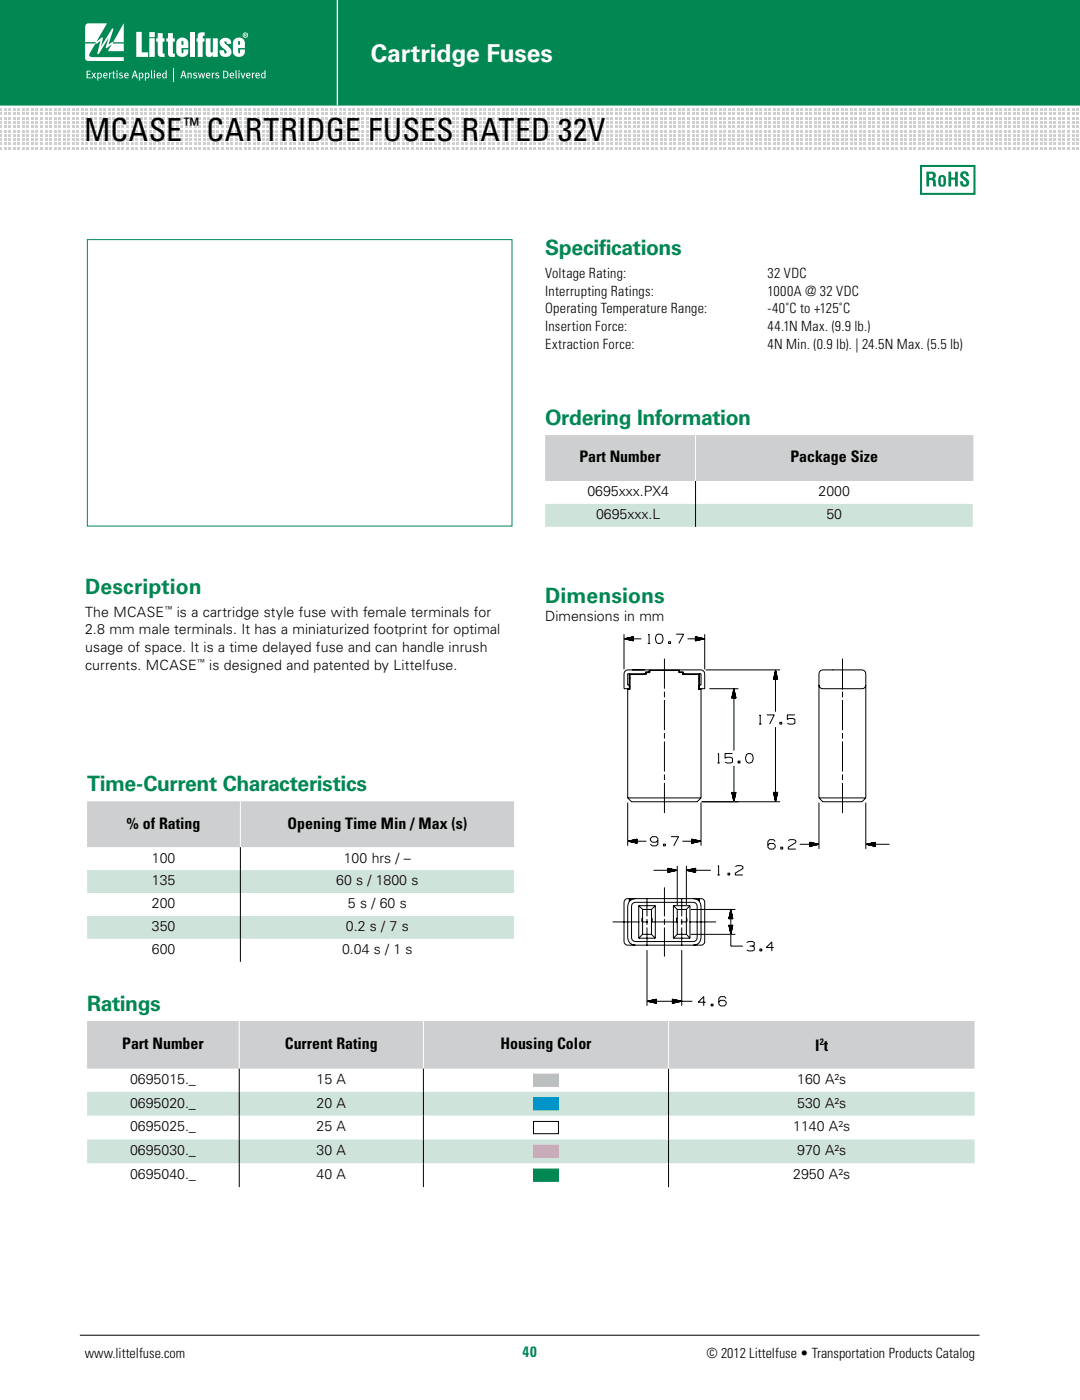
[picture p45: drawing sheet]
<svg xmlns="http://www.w3.org/2000/svg" width="216mm" height="280mm" viewBox="0 0 216 280" stroke-linecap="round" stroke-linejoin="round" font-family="sans-serif">
<defs><g id="words">
<g font-size="6.3">
<text x="16.9" y="28.3">MCASE</text>
<text x="41.3" y="28.3">Cartridge Fuses</text>
<text x="92.3" y="28.3">Ra</text>
<text x="99.7" y="28.3">ted 32V</text>
</g>
<text font-size="4.9" fill="#fff" x="74.2" y="12.5">Cartridge Fuses</text>
<g font-size="4.2" fill="#008752">
<text x="109" y="51">Specifications</text>
<text x="109" y="85">Ordering Information</text>
<text x="17" y="118.9">Description</text>
<text x="109" y="120.5">Dimensions</text>
<text x="17.4" y="158.3">Time-Current Characteristics</text>
<text x="17.4" y="202.2">Ratings</text>
</g>
<text font-size="3.7" x="36.8" y="26.2">™</text>
<g font-size="3.2">
<text x="115.9" y="92.5">Part Number</text>
<text x="158.1" y="92.5">Package Size</text>
<text x="25.3" y="165.7">% of Rating</text>
<text x="57.5" y="165.7">Opening Time Min / Max (s)</text>
<text x="24.4" y="209.8">Part Number</text>
<text x="57" y="209.8">Current Rating</text>
<text x="100.1" y="209.8">Housing Color</text>
<text x="163.1" y="210.1">I t</text>
</g>
<text font-size="3" fill="#008752" x="104.5" y="271.4">40</text>
<g font-size="2.8">
<text x="109" y="55.6">Voltage Rating:</text>
<text x="109" y="59.2">Interrupting Ratings:</text>
<text x="153.5" y="55.6">32 VDC</text>
<text x="153.5" y="59.2">1000A @ 32 VDC</text>
<text x="109" y="62.7">Operating Temperature Range:</text>
<text x="153.5" y="62.7">-40˚C to +125˚C</text>
<text x="109" y="66.2">Insertion Force:</text>
<text x="109" y="69.8">Extraction Force:</text>
<text x="153.5" y="66.2">44.1N Max. (9.9 lb.)</text>
<text x="153.5" y="69.8">4N Min. (0.9 lb). | 24.5N Max. (5.5 lb)</text>
<text x="117.5" y="99.3">0695xxx.PX4</text>
<text x="163.7" y="99.3">2000</text>
<text x="119.2" y="103.9">0695xxx.L</text>
<text x="165.3" y="103.9">50</text>
<text x="17" y="123.3">The MCASE</text>
<text x="35.4" y="123.3">is a cartridge style fuse with female terminals for</text>
<text x="109" y="124.3">Dimensions in mm</text>
<text x="17" y="126.9">2.8 mm male terminals. It has a miniaturized footprint for optimal</text>
<text x="17" y="130.4">usage of space. It is a time delayed fuse and can handle inrush</text>
<text x="17" y="133.9">currents. MCASE</text>
<text x="41.8" y="133.9">is designed and patented by Littelfuse.</text>
<text x="30.4" y="172.5">100</text>
<text x="68.8" y="172.5">100 hrs / –</text>
<text x="30.4" y="177.1">135</text>
<text x="67.2" y="177.1">60 s / 1800 s</text>
<text x="30.4" y="181.7">200</text>
<text x="69.6" y="181.7">5 s / 60 s</text>
<text x="30.4" y="186.3">350</text>
<text x="30.4" y="190.9">600</text>
<text x="68.4" y="190.9">0.04 s / 1 s</text>
<text x="69.2" y="186.3">0.2 s / 7 s</text>
<text x="26" y="216.8">0695015._</text>
<text x="26" y="221.5">0695020._</text>
<text x="63.3" y="216.8">15 A</text>
<text x="63.3" y="221.5">20 A</text>
<text x="159.4" y="216.8">160 A²s</text>
<text x="159.4" y="221.5">530 A²s</text>
<text x="26" y="226.3">0695025._</text>
<text x="63.3" y="226.3">25 A</text>
<text x="158.6" y="226.3">1140 A²s</text>
<text x="26" y="231.1">0695030._</text>
<text x="63.3" y="231.1">30 A</text>
<text x="159.4" y="231.1">970 A²s</text>
<text x="26" y="235.8">0695040._</text>
<text x="63.3" y="235.8">40 A</text>
<text x="158.6" y="235.8">2950 A²s</text>
<text x="17" y="271.5">www.littelfuse.com</text>
<text x="141.3" y="271.5">© 2012 Littelfuse • Transportation Products Catalog</text>
</g>
<text font-size="1.9" x="163.9" y="209.1">2</text>
<g font-size="1.6">
<text x="32.9" y="122.4">™</text>
<text x="39.4" y="133">™</text>
</g>
</g></defs>
<path d="M16 267h179.9" fill="none" stroke="#000" stroke-width=".2"/>
<path d="M-.1 -.1h215.9v21h-215.9z" fill="#008752" stroke="#008752" stroke-width=".35"/>
<path d="M67.5 -.1v21.1" fill="none" stroke="#fff" stroke-width=".26"/>
<g fill="#fff">
<path d="M17.3 4.8l.4-.1h3.7l-2.1 3.6 1.1-.8 .2 .1-.4 1.7 2.3-3.6 .1 .3-.9 2.9 .9-.5 2.1-3.8v3.8h-2l-.2 .3h2.2v1.5h-3.1l.7-1.3-1 .7-.2-.1 .6-2-1.9 3.3h-.2a1.26 1.26 0 0 1 .1-1.2l.4-1.4-.7 .5h-.3l-1.2 2.1v.3a1.43 1.43 0 0 0 1.4 .3h5.4v.8h-7.1a.58 .58 0 0 1-.6-.6v-2.9h2l.2-.3h-2.2v-3z"/>
<path d="M27.3 6.4h1v4.1h1.3v.9h-2.3z"/>
<path d="M31.5 6.6h1v1.1h.4v.6h-.4v2.1l.1 .2 .3 .1v.7a.97 .97 0 0 1-1.3-.5l-.1-2.6h-.3v-.6h.3z"/>
<path d="M33.6 6.6h1v1.1h.3v.6h-.3v2.1v.2l.4 .1v.7a.97 .97 0 0 1-1.4-.5v-2.6h-.3v-.6h.3z"/>
<path d="M38 6.5h1v4.9h-1z"/>
<path d="M39.7 6.6l1.2-.1v.6a.36 .36 0 0 0-.3 .2 .36 .36 0 0 0-.1 .4h.4v.6h-.4v3.1h-1v-3.1h-.2v-.6h.2l.1-.9z"/>
<path d="M41.1 7.7h1v2.6l.2 .2 .3-.1v-2.7h1v3.7h-1v-.5a.74 .74 0 0 1-.8 .5 .74 .74 0 0 1-.7-.7z"/>
<path d="M44.1 8a1.18 1.18 0 0 1 1.4-.4 1.18 1.18 0 0 1 .7 1.1l-.8 .1-.1-.4-.3-.1-.1 .3 .5 .5a1.32 1.32 0 0 1 .6 2 1.26 1.26 0 0 1-1.3 .2 1.26 1.26 0 0 1-.8-1.2h.9l.1 .5 .3 .1a.68 .68 0 0 0-.4-.9l-.5-.5a1.02 1.02 0 0 1-.2-1.3z"/>
<path d="M17.3 14.1h.8v.2h-.6v.5h.5v.2h-.5v.5h.7v.2h-.9z"/>
<path d="M18.3 14.6l.2-.1 .3 .4 .2-.3h.2l-.3 .5 .4 .6h-.3l-.2-.5-.3 .5h-.3l.4-.6z"/>
<path d="M21.8 14.6l.2-.1v.2l.4-.2-.4 .5v.7h-.2z"/>
<path d="M22.6 14.3l.2-.1v.4h.3l-.1 .1h-.2v.7v.1h.2v.2l-.4-.1v-.9h-.1z"/>
<path d="M23.9 14.7l.3-.2 .4 .1-.1 .1h-.4v.2a.4 .4 0 0 1 .5 .3 .4 .4 0 0 1-.4 .5l-.4-.1v-.2a.33 .33 0 0 0 .6 0l-.6-.4z"/>
<path d="M30.2 14.1l.2-.1 .1 1.7-.3-.2z"/>
<path d="M34.7 13.7h.2v2.6h-.2z"/>
<path d="M37.5 14.6l.2-.1v.2a.34 .34 0 0 1 .4-.2 .34 .34 0 0 1 .2 .3v.9h-.2v-.9l-.1-.1-.3 .1v.9h-.2z"/>
<path d="M38.7 14.7l.3-.2 .4 .1-.1 .1h-.4v.2a.4 .4 0 0 1 .5 .3 .4 .4 0 0 1-.4 .5l-.4-.1 .1-.2a.33 .33 0 0 0 .5 0l-.5-.4z"/>
<path d="M39.6 14.6l.2-.1 .2 .9 .2-.8h.2l.2 .8 .2-.8h.2l-.3 1.1h-.2l-.2-.9-.2 .9h-.2z"/>
<path d="M42.3 14.6l.2-.1 .1 .2 .3-.2-.3 .5v.7h-.2z"/>
<path d="M43.1 14.7l.4-.2 .3 .1-.1 .1h-.4v.2a.4 .4 0 0 1 .5 .3 .4 .4 0 0 1-.4 .5l-.4-.1 .1-.2a.33 .33 0 0 0 .6 0l-.6-.4z"/>
<path d="M47.1 14.1l.2-.1 .1 1.7-.3-.2z"/>
<path d="M48.1 14.6l.2-.1 .3 .9 .3-.8h.2l-.4 1.1h-.2z"/>
<path d="M50.4 14.6l.2-.1v.2l.4-.2-.4 .5v.7h-.2z"/>
<path d="M29.9 6.4h1v1h-1zM29.9 7.6h1v3.8h-1z"/>
<path d="M48.7 7a.41 .41 0 0 0 .8 0 .41 .41 0 0 0-.8 0zM48.5 7a.55 .55 0 0 1 1.1 0 .55 .55 0 0 1-1.1 0zM49 6.8v.2h.2zM48.9 6.7l.4 .1-.1 .3 .1 .2-.3-.2-.1 .2z"/>
<path d="M47.7 8.2l-.1 .8h.4v-.6l-.2-.2zM46.8 7.9a1.23 1.23 0 0 1 1.3-.4 1.23 1.23 0 0 1 .9 1v1.1h-1.4l.1 1h.3v-.7h1a1.23 1.23 0 0 1-.9 1.5 1.23 1.23 0 0 1-1.5-1v-1.9z"/>
<path d="M36.3 8.2v.8h.4v-.6l-.2-.2zM35.5 7.9a1.23 1.23 0 0 1 1.3-.4 1.23 1.23 0 0 1 .8 1v1.1h-1.3l.1 1h.2l.1-.7h.9a1.23 1.23 0 0 1-.9 1.5 1.23 1.23 0 0 1-1.4-1v-1.9z"/>
<path d="M19.7 14.8l.1 .7a.38 .38 0 0 0 .4-.4 .38 .38 0 0 0-.4-.4zM19.4 14.6l.2-.1 .1 .2 .1-.1a.52 .52 0 0 1 .6 .6 .52 .52 0 0 1-.7 .4v.5h-.2z"/>
<path d="M21 14.7l-.1 .3h.4l-.1-.3zM20.8 14.7a.46 .46 0 0 1 .5-.1 .46 .46 0 0 1 .2 .6h-.7l.2 .3 .4-.1 .1 .1a.52 .52 0 0 1-.8-.1z"/>
<path d="M23.3 14.6l.2-.1v1.2h-.2zM23.3 14.2a.15 .15 0 0 1 .2 0 .15 .15 0 0 1-.2 0z"/>
<path d="M25.2 14.7l-.1 .3h.4l-.1-.3zM25 14.7a.46 .46 0 0 1 .5-.1 .46 .46 0 0 1 .2 .6h-.6l.1 .3 .4-.1 .1 .1a.52 .52 0 0 1-.8-.1z"/>
<path d="M27 14.4l-.3 .7h.5zM26.8 14.1h.3l.5 1.6h-.3l-.1-.5h-.5l-.1 .5h-.3z"/>
<path d="M28 14.8l.1 .7a.38 .38 0 0 0 .4-.4 .38 .38 0 0 0-.4-.4zM27.8 14.6l.1-.1 .1 .2 .1-.1a.52 .52 0 0 1 .6 .6 .52 .52 0 0 1-.7 .4v.5h-.2z"/>
<path d="M29.2 14.8l.1 .7a.38 .38 0 0 0 .4-.4 .38 .38 0 0 0-.4-.4zM29 14.6l.2-.1v.2l.1-.1a.52 .52 0 0 1 .6 .6 .52 .52 0 0 1-.7 .4v.5h-.2z"/>
<path d="M30.8 14.6l.2-.1v1.2h-.2zM30.7 14.2a.15 .15 0 0 1 .3 0 .15 .15 0 0 1-.3 0z"/>
<path d="M31.6 14.7l-.1 .3h.5l-.1-.3zM31.4 14.7a.46 .46 0 0 1 .6-.1 .46 .46 0 0 1 .2 .6h-.7l.2 .3 .4-.1 .1 .1a.52 .52 0 0 1-.8-.1z"/>
<path d="M32.8 14.7l-.1 .6 .2 .2 .2-.1v-.6zM33.1 14l.2 .1 .1 1.6-.2-.1a.54 .54 0 0 1-.8-.3 .54 .54 0 0 1 .4-.7l.3 .1z"/>
<path d="M36.7 14.4l-.2 .7h.4zM36.6 14.1h.2l.5 1.6h-.2l-.2-.5h-.5l-.1 .5h-.2z"/>
<path d="M41.5 14.7l-.1 .3h.5l-.2-.3zM41.3 14.7a.46 .46 0 0 1 .6-.1 .46 .46 0 0 1 .2 .6h-.7l.2 .3 .4-.1 .1 .1a.52 .52 0 0 1-.9-.1z"/>
<path d="M44.8 14.3v1.2a.59 .59 0 0 0 .7-.6 .59 .59 0 0 0-.7-.6zM44.6 14.1a.8 .8 0 0 1 1.1 .8 .8 .8 0 0 1-1.1 .8z"/>
<path d="M46.3 14.7l-.2 .3h.5l-.1-.3zM46.1 14.7a.46 .46 0 0 1 .5-.1 .46 .46 0 0 1 .2 .6h-.7l.2 .3 .4-.1 .1 .1a.52 .52 0 0 1-.8-.1z"/>
<path d="M47.7 14.6l.2-.1v1.2h-.2zM47.7 14.2a.15 .15 0 0 1 .2 0 .15 .15 0 0 1-.2 0z"/>
<path d="M49.5 14.7l-.1 .3h.5l-.1-.3zM49.3 14.7a.46 .46 0 0 1 .6-.1 .46 .46 0 0 1 .2 .6h-.7l.2 .3 .4-.1 .1 .1a.52 .52 0 0 1-.8-.1z"/>
<path d="M51.4 14.7l-.1 .3h.5l-.2-.3zM51.2 14.7a.46 .46 0 0 1 .6-.1 .46 .46 0 0 1 .2 .6h-.7l.1 .3 .5-.1v.1a.52 .52 0 0 1-.8-.1z"/>
<path d="M52.6 14.7l-.2 .6 .3 .2 .2-.1v-.6zM52.9 14l.2 .1v1.6l-.2-.1a.54 .54 0 0 1-.7-.3 .54 .54 0 0 1 .3-.7l.4 .1z"/>
</g>
<g fill="#cdcfd0">
<path d="M-.1 21.7h.5v.5h-.5z"/>
<path d="M-.1 22.5h.5v.6h-.5z"/>
<path d="M-.1 23.4h.5v.5h-.5z"/>
<path d="M-.1 24.2h.5v.6h-.5z"/>
<path d="M-.1 25.1h.5v.5h-.5z"/>
<path d="M-.1 26h.5v.5h-.5z"/>
<path d="M-.1 26.8h.5v.5h-.5z"/>
<path d="M-.1 27.7h.5v.5h-.5z"/>
<path d="M-.1 28.5h.5v.6h-.5z"/>
<path d="M-.1 29.4h.5v.5h-.5z"/>
<path d="M.8 21.7h.5v.5h-.5z"/>
<path d="M.8 22.5h.5v.6h-.5z"/>
<path d="M.8 23.4h.5v.5h-.5z"/>
<path d="M.8 24.2h.5v.6h-.5z"/>
<path d="M.8 25.1h.5v.5h-.5z"/>
<path d="M.8 26h.5v.5h-.5z"/>
<path d="M.8 26.8h.5v.5h-.5z"/>
<path d="M.8 27.7h.5v.5h-.5z"/>
<path d="M.8 28.5h.5v.6h-.5z"/>
<path d="M.8 29.4h.5v.5h-.5z"/>
<path d="M1.7 21.7h.5v.5h-.5z"/>
<path d="M1.7 22.5h.5v.6h-.5z"/>
<path d="M1.7 23.4h.5v.5h-.5z"/>
<path d="M1.7 24.2h.5v.6h-.5z"/>
<path d="M1.7 25.1h.5v.5h-.5z"/>
<path d="M1.7 26h.5v.5h-.5z"/>
<path d="M1.7 26.8h.5v.5h-.5z"/>
<path d="M1.7 27.7h.5v.5h-.5z"/>
<path d="M1.7 28.5h.5v.6h-.5z"/>
<path d="M1.7 29.4h.5v.5h-.5z"/>
<path d="M2.6 21.7h.5v.5h-.5z"/>
<path d="M2.6 22.5h.5v.6h-.5z"/>
<path d="M2.6 23.4h.5v.5h-.5z"/>
<path d="M2.6 24.2h.5v.6h-.5z"/>
<path d="M2.6 25.1h.5v.5h-.5z"/>
<path d="M2.6 26h.5v.5h-.5z"/>
<path d="M2.6 26.8h.5v.5h-.5z"/>
<path d="M2.6 27.7h.5v.5h-.5z"/>
<path d="M2.6 28.5h.5v.6h-.5z"/>
<path d="M2.6 29.4h.5v.5h-.5z"/>
<path d="M3.5 21.7h.5v.5h-.5z"/>
<path d="M3.5 22.5h.5v.6h-.5z"/>
<path d="M3.5 23.4h.5v.5h-.5z"/>
<path d="M3.5 24.2h.5v.6h-.5z"/>
<path d="M3.5 25.1h.5v.5h-.5z"/>
<path d="M3.5 26h.5v.5h-.5z"/>
<path d="M3.5 26.8h.5v.5h-.5z"/>
<path d="M3.5 27.7h.5v.5h-.5z"/>
<path d="M3.5 28.5h.5v.6h-.5z"/>
<path d="M3.5 29.4h.5v.5h-.5z"/>
<path d="M4.4 21.7h.6v.5h-.6z"/>
<path d="M4.4 22.5h.6v.6h-.6z"/>
<path d="M4.4 23.4h.6v.5h-.6z"/>
<path d="M4.4 24.2h.6v.6h-.6z"/>
<path d="M4.4 25.1h.6v.5h-.6z"/>
<path d="M4.4 26h.6v.5h-.6z"/>
<path d="M4.4 26.8h.6v.5h-.6z"/>
<path d="M4.4 27.7h.6v.5h-.6z"/>
<path d="M4.4 28.5h.6v.6h-.6z"/>
<path d="M4.4 29.4h.6v.5h-.6z"/>
<path d="M5.3 21.7h.6v.5h-.6z"/>
<path d="M5.3 22.5h.6v.6h-.6z"/>
<path d="M5.3 23.4h.6v.5h-.6z"/>
<path d="M5.3 24.2h.6v.6h-.6z"/>
<path d="M5.3 25.1h.6v.5h-.6z"/>
<path d="M5.3 26h.6v.5h-.6z"/>
<path d="M5.3 26.8h.6v.5h-.6z"/>
<path d="M5.3 27.7h.6v.5h-.6z"/>
<path d="M5.3 28.5h.6v.6h-.6z"/>
<path d="M5.3 29.4h.6v.5h-.6z"/>
<path d="M6.2 21.7h.6v.5h-.6z"/>
<path d="M6.2 22.5h.6v.6h-.6z"/>
<path d="M6.2 23.4h.6v.5h-.6z"/>
<path d="M6.2 24.2h.6v.6h-.6z"/>
<path d="M6.2 25.1h.6v.5h-.6z"/>
<path d="M6.2 26h.6v.5h-.6z"/>
<path d="M6.2 26.8h.6v.5h-.6z"/>
<path d="M6.2 27.7h.6v.5h-.6z"/>
<path d="M6.2 28.5h.6v.6h-.6z"/>
<path d="M6.2 29.4h.6v.5h-.6z"/>
<path d="M7.1 21.7h.6v.5h-.6z"/>
<path d="M7.1 22.5h.6v.6h-.6z"/>
<path d="M7.1 23.4h.6v.5h-.6z"/>
<path d="M7.1 24.2h.6v.6h-.6z"/>
<path d="M7.1 25.1h.6v.5h-.6z"/>
<path d="M7.1 26h.6v.5h-.6z"/>
<path d="M7.1 26.8h.6v.5h-.6z"/>
<path d="M7.1 27.7h.6v.5h-.6z"/>
<path d="M7.1 28.5h.6v.6h-.6z"/>
<path d="M7.1 29.4h.6v.5h-.6z"/>
<path d="M8 21.7h.6v.5h-.6z"/>
<path d="M8 22.5h.6v.6h-.6z"/>
<path d="M8 23.4h.6v.5h-.6z"/>
<path d="M8 24.2h.6v.6h-.6z"/>
<path d="M8 25.1h.6v.5h-.6z"/>
<path d="M8 26h.6v.5h-.6z"/>
<path d="M8 26.8h.6v.5h-.6z"/>
<path d="M8 27.7h.6v.5h-.6z"/>
<path d="M8 28.5h.6v.6h-.6z"/>
<path d="M8 29.4h.6v.5h-.6z"/>
<path d="M8.9 21.7h.6v.5h-.6z"/>
<path d="M8.9 22.5h.6v.6h-.6z"/>
<path d="M8.9 23.4h.6v.5h-.6z"/>
<path d="M8.9 24.2h.6v.6h-.6z"/>
<path d="M8.9 25.1h.6v.5h-.6z"/>
<path d="M8.9 26h.6v.5h-.6z"/>
<path d="M8.9 26.8h.6v.5h-.6z"/>
<path d="M8.9 27.7h.6v.5h-.6z"/>
<path d="M8.9 28.5h.6v.6h-.6z"/>
<path d="M8.9 29.4h.6v.5h-.6z"/>
<path d="M9.8 21.7h.6v.5h-.6z"/>
<path d="M9.8 22.5h.6v.6h-.6z"/>
<path d="M9.8 23.4h.6v.5h-.6z"/>
<path d="M9.8 24.2h.6v.6h-.6z"/>
<path d="M9.8 25.1h.6v.5h-.6z"/>
<path d="M9.8 26h.6v.5h-.6z"/>
<path d="M9.8 26.8h.6v.5h-.6z"/>
<path d="M9.8 27.7h.6v.5h-.6z"/>
<path d="M9.8 28.5h.6v.6h-.6z"/>
<path d="M9.8 29.4h.6v.5h-.6z"/>
<path d="M10.8 21.7h.5v.5h-.5z"/>
<path d="M10.8 22.5h.5v.6h-.5z"/>
<path d="M10.8 23.4h.5v.5h-.5z"/>
<path d="M10.8 24.2h.5v.6h-.5z"/>
<path d="M10.8 25.1h.5v.5h-.5z"/>
<path d="M10.8 26h.5v.5h-.5z"/>
<path d="M10.8 26.8h.5v.5h-.5z"/>
<path d="M10.8 27.7h.5v.5h-.5z"/>
<path d="M10.8 28.5h.5v.6h-.5z"/>
<path d="M10.8 29.4h.5v.5h-.5z"/>
<path d="M11.7 21.7h.5v.5h-.5z"/>
<path d="M11.7 22.5h.5v.6h-.5z"/>
<path d="M11.7 23.4h.5v.5h-.5z"/>
<path d="M11.7 24.2h.5v.6h-.5z"/>
<path d="M11.7 25.1h.5v.5h-.5z"/>
<path d="M11.7 26h.5v.5h-.5z"/>
<path d="M11.7 26.8h.5v.5h-.5z"/>
<path d="M11.7 27.7h.5v.5h-.5z"/>
<path d="M11.7 28.5h.5v.6h-.5z"/>
<path d="M11.7 29.4h.5v.5h-.5z"/>
<path d="M12.6 21.7h.5v.5h-.5z"/>
<path d="M12.6 22.5h.5v.6h-.5z"/>
<path d="M12.6 23.4h.5v.5h-.5z"/>
<path d="M12.6 24.2h.5v.6h-.5z"/>
<path d="M12.6 25.1h.5v.5h-.5z"/>
<path d="M12.6 26h.5v.5h-.5z"/>
<path d="M12.6 26.8h.5v.5h-.5z"/>
<path d="M12.6 27.7h.5v.5h-.5z"/>
<path d="M12.6 28.5h.5v.6h-.5z"/>
<path d="M12.6 29.4h.5v.5h-.5z"/>
<path d="M13.5 21.7h.5v.5h-.5z"/>
<path d="M13.5 22.5h.5v.6h-.5z"/>
<path d="M13.5 23.4h.5v.5h-.5z"/>
<path d="M13.5 24.2h.5v.6h-.5z"/>
<path d="M13.5 25.1h.5v.5h-.5z"/>
<path d="M13.5 26h.5v.5h-.5z"/>
<path d="M13.5 26.8h.5v.5h-.5z"/>
<path d="M13.5 27.7h.5v.5h-.5z"/>
<path d="M13.5 28.5h.5v.6h-.5z"/>
<path d="M13.5 29.4h.5v.5h-.5z"/>
<path d="M14.4 21.7h.5v.5h-.5z"/>
<path d="M14.4 22.5h.5v.6h-.5z"/>
<path d="M14.4 23.4h.5v.5h-.5z"/>
<path d="M14.4 24.2h.5v.6h-.5z"/>
<path d="M14.4 25.1h.5v.5h-.5z"/>
<path d="M14.4 26h.5v.5h-.5z"/>
<path d="M14.4 26.8h.5v.5h-.5z"/>
<path d="M14.4 27.7h.5v.5h-.5z"/>
<path d="M14.4 28.5h.5v.6h-.5z"/>
<path d="M14.4 29.4h.5v.5h-.5z"/>
<path d="M15.3 21.7h.5v.5h-.5z"/>
<path d="M15.3 22.5h.5v.6h-.5z"/>
<path d="M15.3 23.4h.5v.5h-.5z"/>
<path d="M15.3 24.2h.5v.6h-.5z"/>
<path d="M15.3 25.1h.5v.5h-.5z"/>
<path d="M15.3 26h.5v.5h-.5z"/>
<path d="M15.3 26.8h.5v.5h-.5z"/>
<path d="M15.3 27.7h.5v.5h-.5z"/>
<path d="M15.3 28.5h.5v.6h-.5z"/>
<path d="M15.3 29.4h.5v.5h-.5z"/>
<path d="M16.2 21.7h.5v.5h-.5z"/>
<path d="M16.2 22.5h.5v.6h-.5z"/>
<path d="M16.2 23.4h.5v.5h-.5z"/>
<path d="M16.2 24.2h.5v.6h-.5z"/>
<path d="M16.2 25.1h.5v.5h-.5z"/>
<path d="M16.2 26h.5v.5h-.5z"/>
<path d="M16.2 26.8h.5v.5h-.5z"/>
<path d="M16.2 27.7h.5v.5h-.5z"/>
<path d="M16.2 28.5h.5v.6h-.5z"/>
<path d="M16.2 29.4h.5v.5h-.5z"/>
<path d="M17.1 21.7h.5v.5h-.5z"/>
<path d="M17.1 22.5h.5v.6h-.5z"/>
<path d="M17.1 23.4h.5v.5h-.5z"/>
<path d="M17.1 24.2h.5v.6h-.5z"/>
<path d="M17.1 25.1h.5v.5h-.5z"/>
<path d="M17.1 26h.5v.5h-.5z"/>
<path d="M17.1 26.8h.5v.5h-.5z"/>
<path d="M17.1 27.7h.5v.5h-.5z"/>
<path d="M17.1 28.5h.5v.6h-.5z"/>
<path d="M17.1 29.4h.5v.5h-.5z"/>
<path d="M18 21.7h.5v.5h-.5z"/>
<path d="M18 22.5h.5v.6h-.5z"/>
<path d="M18 23.4h.5v.5h-.5z"/>
<path d="M18 24.2h.5v.6h-.5z"/>
<path d="M18 25.1h.5v.5h-.5z"/>
<path d="M18 26h.5v.5h-.5z"/>
<path d="M18 26.8h.5v.5h-.5z"/>
<path d="M18 27.7h.5v.5h-.5z"/>
<path d="M18 28.5h.5v.6h-.5z"/>
<path d="M18 29.4h.5v.5h-.5z"/>
<path d="M18.9 21.7h.5v.5h-.5z"/>
<path d="M18.9 22.5h.5v.6h-.5z"/>
<path d="M18.9 23.4h.5v.5h-.5z"/>
<path d="M18.9 24.2h.5v.6h-.5z"/>
<path d="M18.9 25.1h.5v.5h-.5z"/>
<path d="M18.9 26h.5v.5h-.5z"/>
<path d="M18.9 26.8h.5v.5h-.5z"/>
<path d="M18.9 27.7h.5v.5h-.5z"/>
<path d="M18.9 28.5h.5v.6h-.5z"/>
<path d="M18.9 29.4h.5v.5h-.5z"/>
<path d="M19.8 21.7h.5v.5h-.5z"/>
<path d="M19.8 22.5h.5v.6h-.5z"/>
<path d="M19.8 23.4h.5v.5h-.5z"/>
<path d="M19.8 24.2h.5v.6h-.5z"/>
<path d="M19.8 25.1h.5v.5h-.5z"/>
<path d="M19.8 26h.5v.5h-.5z"/>
<path d="M19.8 26.8h.5v.5h-.5z"/>
<path d="M19.8 27.7h.5v.5h-.5z"/>
<path d="M19.8 28.5h.5v.6h-.5z"/>
<path d="M19.8 29.4h.5v.5h-.5z"/>
<path d="M20.7 21.7h.5v.5h-.5z"/>
<path d="M20.7 22.5h.5v.6h-.5z"/>
<path d="M20.7 23.4h.5v.5h-.5z"/>
<path d="M20.7 24.2h.5v.6h-.5z"/>
<path d="M20.7 25.1h.5v.5h-.5z"/>
<path d="M20.7 26h.5v.5h-.5z"/>
<path d="M20.7 26.8h.5v.5h-.5z"/>
<path d="M20.7 27.7h.5v.5h-.5z"/>
<path d="M20.7 28.5h.5v.6h-.5z"/>
<path d="M20.7 29.4h.5v.5h-.5z"/>
<path d="M21.6 21.7h.5v.5h-.5z"/>
<path d="M21.6 22.5h.5v.6h-.5z"/>
<path d="M21.6 23.4h.5v.5h-.5z"/>
<path d="M21.6 24.2h.5v.6h-.5z"/>
<path d="M21.6 25.1h.5v.5h-.5z"/>
<path d="M21.6 26h.5v.5h-.5z"/>
<path d="M21.6 26.8h.5v.5h-.5z"/>
<path d="M21.6 27.7h.5v.5h-.5z"/>
<path d="M21.6 28.5h.5v.6h-.5z"/>
<path d="M21.6 29.4h.5v.5h-.5z"/>
<path d="M22.5 21.7h.5v.5h-.5z"/>
<path d="M22.5 22.5h.5v.6h-.5z"/>
<path d="M22.5 23.4h.5v.5h-.5z"/>
<path d="M22.5 24.2h.5v.6h-.5z"/>
<path d="M22.5 25.1h.5v.5h-.5z"/>
<path d="M22.5 26h.5v.5h-.5z"/>
<path d="M22.5 26.8h.5v.5h-.5z"/>
<path d="M22.5 27.7h.5v.5h-.5z"/>
<path d="M22.5 28.5h.5v.6h-.5z"/>
<path d="M22.5 29.4h.5v.5h-.5z"/>
<path d="M23.4 21.7h.6v.5h-.6z"/>
<path d="M23.4 22.5h.6v.6h-.6z"/>
<path d="M23.4 23.4h.6v.5h-.6z"/>
<path d="M23.4 24.2h.6v.6h-.6z"/>
<path d="M23.4 25.1h.6v.5h-.6z"/>
<path d="M23.4 26h.6v.5h-.6z"/>
<path d="M23.4 26.8h.6v.5h-.6z"/>
<path d="M23.4 27.7h.6v.5h-.6z"/>
<path d="M23.4 28.5h.6v.6h-.6z"/>
<path d="M23.4 29.4h.6v.5h-.6z"/>
<path d="M24.3 21.7h.6v.5h-.6z"/>
<path d="M24.3 22.5h.6v.6h-.6z"/>
<path d="M24.3 23.4h.6v.5h-.6z"/>
<path d="M24.3 24.2h.6v.6h-.6z"/>
<path d="M24.3 25.1h.6v.5h-.6z"/>
<path d="M24.3 26h.6v.5h-.6z"/>
<path d="M24.3 26.8h.6v.5h-.6z"/>
<path d="M24.3 27.7h.6v.5h-.6z"/>
<path d="M24.3 28.5h.6v.6h-.6z"/>
<path d="M24.3 29.4h.6v.5h-.6z"/>
<path d="M25.2 21.7h.6v.5h-.6z"/>
<path d="M25.2 22.5h.6v.6h-.6z"/>
<path d="M25.2 23.4h.6v.5h-.6z"/>
<path d="M25.2 24.2h.6v.6h-.6z"/>
<path d="M25.2 25.1h.6v.5h-.6z"/>
<path d="M25.2 26h.6v.5h-.6z"/>
<path d="M25.2 26.8h.6v.5h-.6z"/>
<path d="M25.2 27.7h.6v.5h-.6z"/>
<path d="M25.2 28.5h.6v.6h-.6z"/>
<path d="M25.2 29.4h.6v.5h-.6z"/>
<path d="M26.1 21.7h.6v.5h-.6z"/>
<path d="M26.1 22.5h.6v.6h-.6z"/>
<path d="M26.1 23.4h.6v.5h-.6z"/>
<path d="M26.1 24.2h.6v.6h-.6z"/>
<path d="M26.1 25.1h.6v.5h-.6z"/>
<path d="M26.1 26h.6v.5h-.6z"/>
<path d="M26.1 26.8h.6v.5h-.6z"/>
<path d="M26.1 27.7h.6v.5h-.6z"/>
<path d="M26.1 28.5h.6v.6h-.6z"/>
<path d="M26.1 29.4h.6v.5h-.6z"/>
<path d="M27 21.7h.6v.5h-.6z"/>
<path d="M27 22.5h.6v.6h-.6z"/>
<path d="M27 23.4h.6v.5h-.6z"/>
<path d="M27 24.2h.6v.6h-.6z"/>
<path d="M27 25.1h.6v.5h-.6z"/>
<path d="M27 26h.6v.5h-.6z"/>
<path d="M27 26.8h.6v.5h-.6z"/>
<path d="M27 27.7h.6v.5h-.6z"/>
<path d="M27 28.5h.6v.6h-.6z"/>
<path d="M27 29.4h.6v.5h-.6z"/>
<path d="M27.9 21.7h.6v.5h-.6z"/>
<path d="M27.9 22.5h.6v.6h-.6z"/>
<path d="M27.9 23.4h.6v.5h-.6z"/>
<path d="M27.9 24.2h.6v.6h-.6z"/>
<path d="M27.9 25.1h.6v.5h-.6z"/>
<path d="M27.9 26h.6v.5h-.6z"/>
<path d="M27.9 26.8h.6v.5h-.6z"/>
<path d="M27.9 27.7h.6v.5h-.6z"/>
<path d="M27.9 28.5h.6v.6h-.6z"/>
<path d="M27.9 29.4h.6v.5h-.6z"/>
<path d="M28.8 21.7h.6v.5h-.6z"/>
<path d="M28.8 22.5h.6v.6h-.6z"/>
<path d="M28.8 23.4h.6v.5h-.6z"/>
<path d="M28.8 24.2h.6v.6h-.6z"/>
<path d="M28.8 25.1h.6v.5h-.6z"/>
<path d="M28.8 26h.6v.5h-.6z"/>
<path d="M28.8 26.8h.6v.5h-.6z"/>
<path d="M28.8 27.7h.6v.5h-.6z"/>
<path d="M28.8 28.5h.6v.6h-.6z"/>
<path d="M28.8 29.4h.6v.5h-.6z"/>
<path d="M29.8 21.7h.5v.5h-.5z"/>
<path d="M29.8 22.5h.5v.6h-.5z"/>
<path d="M29.8 23.4h.5v.5h-.5z"/>
<path d="M29.8 24.2h.5v.6h-.5z"/>
<path d="M29.8 25.1h.5v.5h-.5z"/>
<path d="M29.8 26h.5v.5h-.5z"/>
<path d="M29.8 26.8h.5v.5h-.5z"/>
<path d="M29.8 27.7h.5v.5h-.5z"/>
<path d="M29.8 28.5h.5v.6h-.5z"/>
<path d="M29.8 29.4h.5v.5h-.5z"/>
<path d="M30.7 21.7h.5v.5h-.5z"/>
<path d="M30.7 22.5h.5v.6h-.5z"/>
<path d="M30.7 23.4h.5v.5h-.5z"/>
<path d="M30.7 24.2h.5v.6h-.5z"/>
<path d="M30.7 25.1h.5v.5h-.5z"/>
<path d="M30.7 26h.5v.5h-.5z"/>
<path d="M30.7 26.8h.5v.5h-.5z"/>
<path d="M30.7 27.7h.5v.5h-.5z"/>
<path d="M30.7 28.5h.5v.6h-.5z"/>
<path d="M30.7 29.4h.5v.5h-.5z"/>
<path d="M31.6 21.7h.5v.5h-.5z"/>
<path d="M31.6 22.5h.5v.6h-.5z"/>
<path d="M31.6 23.4h.5v.5h-.5z"/>
<path d="M31.6 24.2h.5v.6h-.5z"/>
<path d="M31.6 25.1h.5v.5h-.5z"/>
<path d="M31.6 26h.5v.5h-.5z"/>
<path d="M31.6 26.8h.5v.5h-.5z"/>
<path d="M31.6 27.7h.5v.5h-.5z"/>
<path d="M31.6 28.5h.5v.6h-.5z"/>
<path d="M31.6 29.4h.5v.5h-.5z"/>
<path d="M32.5 21.7h.5v.5h-.5z"/>
<path d="M32.5 22.5h.5v.6h-.5z"/>
<path d="M32.5 23.4h.5v.5h-.5z"/>
<path d="M32.5 24.2h.5v.6h-.5z"/>
<path d="M32.5 25.1h.5v.5h-.5z"/>
<path d="M32.5 26h.5v.5h-.5z"/>
<path d="M32.5 26.8h.5v.5h-.5z"/>
<path d="M32.5 27.7h.5v.5h-.5z"/>
<path d="M32.5 28.5h.5v.6h-.5z"/>
<path d="M32.5 29.4h.5v.5h-.5z"/>
<path d="M33.4 21.7h.5v.5h-.5z"/>
<path d="M33.4 22.5h.5v.6h-.5z"/>
<path d="M33.4 23.4h.5v.5h-.5z"/>
<path d="M33.4 24.2h.5v.6h-.5z"/>
<path d="M33.4 25.1h.5v.5h-.5z"/>
<path d="M33.4 26h.5v.5h-.5z"/>
<path d="M33.4 26.8h.5v.5h-.5z"/>
<path d="M33.4 27.7h.5v.5h-.5z"/>
<path d="M33.4 28.5h.5v.6h-.5z"/>
<path d="M33.4 29.4h.5v.5h-.5z"/>
<path d="M34.3 21.7h.5v.5h-.5z"/>
<path d="M34.3 22.5h.5v.6h-.5z"/>
<path d="M34.3 23.4h.5v.5h-.5z"/>
<path d="M34.3 24.2h.5v.6h-.5z"/>
<path d="M34.3 25.1h.5v.5h-.5z"/>
<path d="M34.3 26h.5v.5h-.5z"/>
<path d="M34.3 26.8h.5v.5h-.5z"/>
<path d="M34.3 27.7h.5v.5h-.5z"/>
<path d="M34.3 28.5h.5v.6h-.5z"/>
<path d="M34.3 29.4h.5v.5h-.5z"/>
<path d="M35.2 21.7h.5v.5h-.5z"/>
<path d="M35.2 22.5h.5v.6h-.5z"/>
<path d="M35.2 23.4h.5v.5h-.5z"/>
<path d="M35.2 24.2h.5v.6h-.5z"/>
<path d="M35.2 25.1h.5v.5h-.5z"/>
<path d="M35.2 26h.5v.5h-.5z"/>
<path d="M35.2 26.8h.5v.5h-.5z"/>
<path d="M35.2 27.7h.5v.5h-.5z"/>
<path d="M35.2 28.5h.5v.6h-.5z"/>
<path d="M35.2 29.4h.5v.5h-.5z"/>
<path d="M36.1 21.7h.5v.5h-.5z"/>
<path d="M36.1 22.5h.5v.6h-.5z"/>
<path d="M36.1 23.4h.5v.5h-.5z"/>
<path d="M36.1 24.2h.5v.6h-.5z"/>
<path d="M36.1 25.1h.5v.5h-.5z"/>
<path d="M36.1 26h.5v.5h-.5z"/>
<path d="M36.1 26.8h.5v.5h-.5z"/>
<path d="M36.1 27.7h.5v.5h-.5z"/>
<path d="M36.1 28.5h.5v.6h-.5z"/>
<path d="M36.1 29.4h.5v.5h-.5z"/>
<path d="M37 21.7h.5v.5h-.5z"/>
<path d="M37 22.5h.5v.6h-.5z"/>
<path d="M37 23.4h.5v.5h-.5z"/>
<path d="M37 24.2h.5v.6h-.5z"/>
<path d="M37 25.1h.5v.5h-.5z"/>
<path d="M37 26h.5v.5h-.5z"/>
<path d="M37 26.8h.5v.5h-.5z"/>
<path d="M37 27.7h.5v.5h-.5z"/>
<path d="M37 28.5h.5v.6h-.5z"/>
<path d="M37 29.4h.5v.5h-.5z"/>
<path d="M37.9 21.7h.5v.5h-.5z"/>
<path d="M37.9 22.5h.5v.6h-.5z"/>
<path d="M37.9 23.4h.5v.5h-.5z"/>
<path d="M37.9 24.2h.5v.6h-.5z"/>
<path d="M37.9 25.1h.5v.5h-.5z"/>
<path d="M37.9 26h.5v.5h-.5z"/>
<path d="M37.9 26.8h.5v.5h-.5z"/>
<path d="M37.9 27.7h.5v.5h-.5z"/>
<path d="M37.9 28.5h.5v.6h-.5z"/>
<path d="M37.9 29.4h.5v.5h-.5z"/>
<path d="M38.8 21.7h.5v.5h-.5z"/>
<path d="M38.8 22.5h.5v.6h-.5z"/>
<path d="M38.8 23.4h.5v.5h-.5z"/>
<path d="M38.8 24.2h.5v.6h-.5z"/>
<path d="M38.8 25.1h.5v.5h-.5z"/>
<path d="M38.8 26h.5v.5h-.5z"/>
<path d="M38.8 26.8h.5v.5h-.5z"/>
<path d="M38.8 27.7h.5v.5h-.5z"/>
<path d="M38.8 28.5h.5v.6h-.5z"/>
<path d="M38.8 29.4h.5v.5h-.5z"/>
<path d="M39.7 21.7h.5v.5h-.5z"/>
<path d="M39.7 22.5h.5v.6h-.5z"/>
<path d="M39.7 23.4h.5v.5h-.5z"/>
<path d="M39.7 24.2h.5v.6h-.5z"/>
<path d="M39.7 25.1h.5v.5h-.5z"/>
<path d="M39.7 26h.5v.5h-.5z"/>
<path d="M39.7 26.8h.5v.5h-.5z"/>
<path d="M39.7 27.7h.5v.5h-.5z"/>
<path d="M39.7 28.5h.5v.6h-.5z"/>
<path d="M39.7 29.4h.5v.5h-.5z"/>
<path d="M40.6 21.7h.5v.5h-.5z"/>
<path d="M40.6 22.5h.5v.6h-.5z"/>
<path d="M40.6 23.4h.5v.5h-.5z"/>
<path d="M40.6 24.2h.5v.6h-.5z"/>
<path d="M40.6 25.1h.5v.5h-.5z"/>
<path d="M40.6 26h.5v.5h-.5z"/>
<path d="M40.6 26.8h.5v.5h-.5z"/>
<path d="M40.6 27.7h.5v.5h-.5z"/>
<path d="M40.6 28.5h.5v.6h-.5z"/>
<path d="M40.6 29.4h.5v.5h-.5z"/>
<path d="M41.5 21.7h.6v.5h-.6z"/>
<path d="M41.5 22.5h.6v.6h-.6z"/>
<path d="M41.5 23.4h.6v.5h-.6z"/>
<path d="M41.5 24.2h.6v.6h-.6z"/>
<path d="M41.5 25.1h.6v.5h-.6z"/>
<path d="M41.5 26h.6v.5h-.6z"/>
<path d="M41.5 26.8h.6v.5h-.6z"/>
<path d="M41.5 27.7h.6v.5h-.6z"/>
<path d="M41.5 28.5h.6v.6h-.6z"/>
<path d="M41.5 29.4h.6v.5h-.6z"/>
<path d="M42.4 21.7h.6v.5h-.6z"/>
<path d="M42.4 22.5h.6v.6h-.6z"/>
<path d="M42.4 23.4h.6v.5h-.6z"/>
<path d="M42.4 24.2h.6v.6h-.6z"/>
<path d="M42.4 25.1h.6v.5h-.6z"/>
<path d="M42.4 26h.6v.5h-.6z"/>
<path d="M42.4 26.8h.6v.5h-.6z"/>
<path d="M42.4 27.7h.6v.5h-.6z"/>
<path d="M42.4 28.5h.6v.6h-.6z"/>
<path d="M42.4 29.4h.6v.5h-.6z"/>
<path d="M43.3 21.7h.6v.5h-.6z"/>
<path d="M43.3 22.5h.6v.6h-.6z"/>
<path d="M43.3 23.4h.6v.5h-.6z"/>
<path d="M43.3 24.2h.6v.6h-.6z"/>
<path d="M43.3 25.1h.6v.5h-.6z"/>
<path d="M43.3 26h.6v.5h-.6z"/>
<path d="M43.3 26.8h.6v.5h-.6z"/>
<path d="M43.3 27.7h.6v.5h-.6z"/>
<path d="M43.3 28.5h.6v.6h-.6z"/>
<path d="M43.3 29.4h.6v.5h-.6z"/>
<path d="M44.2 21.7h.6v.5h-.6z"/>
<path d="M44.2 22.5h.6v.6h-.6z"/>
<path d="M44.2 23.4h.6v.5h-.6z"/>
<path d="M44.2 24.2h.6v.6h-.6z"/>
<path d="M44.2 25.1h.6v.5h-.6z"/>
<path d="M44.2 26h.6v.5h-.6z"/>
<path d="M44.2 26.8h.6v.5h-.6z"/>
<path d="M44.2 27.7h.6v.5h-.6z"/>
<path d="M44.2 28.5h.6v.6h-.6z"/>
<path d="M44.2 29.4h.6v.5h-.6z"/>
<path d="M45.1 21.7h.6v.5h-.6z"/>
<path d="M45.1 22.5h.6v.6h-.6z"/>
<path d="M45.1 23.4h.6v.5h-.6z"/>
<path d="M45.1 24.2h.6v.6h-.6z"/>
<path d="M45.1 25.1h.6v.5h-.6z"/>
<path d="M45.1 26h.6v.5h-.6z"/>
<path d="M45.1 26.8h.6v.5h-.6z"/>
<path d="M45.1 27.7h.6v.5h-.6z"/>
<path d="M45.1 28.5h.6v.6h-.6z"/>
<path d="M45.1 29.4h.6v.5h-.6z"/>
<path d="M46 21.7h.6v.5h-.6z"/>
<path d="M46 22.5h.6v.6h-.6z"/>
<path d="M46 23.4h.6v.5h-.6z"/>
<path d="M46 24.2h.6v.6h-.6z"/>
<path d="M46 25.1h.6v.5h-.6z"/>
<path d="M46 26h.6v.5h-.6z"/>
<path d="M46 26.8h.6v.5h-.6z"/>
<path d="M46 27.7h.6v.5h-.6z"/>
<path d="M46 28.5h.6v.6h-.6z"/>
<path d="M46 29.4h.6v.5h-.6z"/>
<path d="M46.9 21.7h.6v.5h-.6z"/>
<path d="M46.9 22.5h.6v.6h-.6z"/>
<path d="M46.9 23.4h.6v.5h-.6z"/>
<path d="M46.9 24.2h.6v.6h-.6z"/>
<path d="M46.9 25.1h.6v.5h-.6z"/>
<path d="M46.9 26h.6v.5h-.6z"/>
<path d="M46.9 26.8h.6v.5h-.6z"/>
<path d="M46.9 27.7h.6v.5h-.6z"/>
<path d="M46.9 28.5h.6v.6h-.6z"/>
<path d="M46.9 29.4h.6v.5h-.6z"/>
<path d="M47.9 21.7h.5v.5h-.5z"/>
<path d="M47.9 22.5h.5v.6h-.5z"/>
<path d="M47.9 23.4h.5v.5h-.5z"/>
<path d="M47.9 24.2h.5v.6h-.5z"/>
<path d="M47.9 25.1h.5v.5h-.5z"/>
<path d="M47.9 26h.5v.5h-.5z"/>
<path d="M47.9 26.8h.5v.5h-.5z"/>
<path d="M47.9 27.7h.5v.5h-.5z"/>
<path d="M47.9 28.5h.5v.6h-.5z"/>
<path d="M47.9 29.4h.5v.5h-.5z"/>
<path d="M48.8 21.7h.5v.5h-.5z"/>
<path d="M48.8 22.5h.5v.6h-.5z"/>
<path d="M48.8 23.4h.5v.5h-.5z"/>
<path d="M48.8 24.2h.5v.6h-.5z"/>
<path d="M48.8 25.1h.5v.5h-.5z"/>
<path d="M48.8 26h.5v.5h-.5z"/>
<path d="M48.8 26.8h.5v.5h-.5z"/>
<path d="M48.8 27.7h.5v.5h-.5z"/>
<path d="M48.8 28.5h.5v.6h-.5z"/>
<path d="M48.8 29.4h.5v.5h-.5z"/>
<path d="M49.7 21.7h.5v.5h-.5z"/>
<path d="M49.7 22.5h.5v.6h-.5z"/>
<path d="M49.7 23.4h.5v.5h-.5z"/>
<path d="M49.7 24.2h.5v.6h-.5z"/>
<path d="M49.7 25.1h.5v.5h-.5z"/>
<path d="M49.7 26h.5v.5h-.5z"/>
<path d="M49.7 26.8h.5v.5h-.5z"/>
<path d="M49.7 27.7h.5v.5h-.5z"/>
<path d="M49.7 28.5h.5v.6h-.5z"/>
<path d="M49.7 29.4h.5v.5h-.5z"/>
<path d="M50.6 21.7h.5v.5h-.5z"/>
<path d="M50.6 22.5h.5v.6h-.5z"/>
<path d="M50.6 23.4h.5v.5h-.5z"/>
<path d="M50.6 24.2h.5v.6h-.5z"/>
<path d="M50.6 25.1h.5v.5h-.5z"/>
<path d="M50.6 26h.5v.5h-.5z"/>
<path d="M50.6 26.8h.5v.5h-.5z"/>
<path d="M50.6 27.7h.5v.5h-.5z"/>
<path d="M50.6 28.5h.5v.6h-.5z"/>
<path d="M50.6 29.4h.5v.5h-.5z"/>
<path d="M51.5 21.7h.5v.5h-.5z"/>
<path d="M51.5 22.5h.5v.6h-.5z"/>
<path d="M51.5 23.4h.5v.5h-.5z"/>
<path d="M51.5 24.2h.5v.6h-.5z"/>
<path d="M51.5 25.1h.5v.5h-.5z"/>
<path d="M51.5 26h.5v.5h-.5z"/>
<path d="M51.5 26.8h.5v.5h-.5z"/>
<path d="M51.5 27.7h.5v.5h-.5z"/>
<path d="M51.5 28.5h.5v.6h-.5z"/>
<path d="M51.5 29.4h.5v.5h-.5z"/>
<path d="M52.4 21.7h.5v.5h-.5z"/>
<path d="M52.4 22.5h.5v.6h-.5z"/>
<path d="M52.4 23.4h.5v.5h-.5z"/>
<path d="M52.4 24.2h.5v.6h-.5z"/>
<path d="M52.4 25.1h.5v.5h-.5z"/>
<path d="M52.4 26h.5v.5h-.5z"/>
<path d="M52.4 26.8h.5v.5h-.5z"/>
<path d="M52.4 27.7h.5v.5h-.5z"/>
<path d="M52.4 28.5h.5v.6h-.5z"/>
<path d="M52.4 29.4h.5v.5h-.5z"/>
<path d="M53.3 21.7h.5v.5h-.5z"/>
<path d="M53.3 22.5h.5v.6h-.5z"/>
<path d="M53.3 23.4h.5v.5h-.5z"/>
<path d="M53.3 24.2h.5v.6h-.5z"/>
<path d="M53.3 25.1h.5v.5h-.5z"/>
<path d="M53.3 26h.5v.5h-.5z"/>
<path d="M53.3 26.8h.5v.5h-.5z"/>
<path d="M53.3 27.7h.5v.5h-.5z"/>
<path d="M53.3 28.5h.5v.6h-.5z"/>
<path d="M53.3 29.4h.5v.5h-.5z"/>
<path d="M54.2 21.7h.5v.5h-.5z"/>
<path d="M54.2 22.5h.5v.6h-.5z"/>
<path d="M54.2 23.4h.5v.5h-.5z"/>
<path d="M54.2 24.2h.5v.6h-.5z"/>
<path d="M54.2 25.1h.5v.5h-.5z"/>
<path d="M54.2 26h.5v.5h-.5z"/>
<path d="M54.2 26.8h.5v.5h-.5z"/>
<path d="M54.2 27.7h.5v.5h-.5z"/>
<path d="M54.2 28.5h.5v.6h-.5z"/>
<path d="M54.2 29.4h.5v.5h-.5z"/>
<path d="M55.1 21.7h.5v.5h-.5z"/>
<path d="M55.1 22.5h.5v.6h-.5z"/>
<path d="M55.1 23.4h.5v.5h-.5z"/>
<path d="M55.1 24.2h.5v.6h-.5z"/>
<path d="M55.1 25.1h.5v.5h-.5z"/>
<path d="M55.1 26h.5v.5h-.5z"/>
<path d="M55.1 26.8h.5v.5h-.5z"/>
<path d="M55.1 27.7h.5v.5h-.5z"/>
<path d="M55.1 28.5h.5v.6h-.5z"/>
<path d="M55.1 29.4h.5v.5h-.5z"/>
<path d="M56 21.7h.5v.5h-.5z"/>
<path d="M56 22.5h.5v.6h-.5z"/>
<path d="M56 23.4h.5v.5h-.5z"/>
<path d="M56 24.2h.5v.6h-.5z"/>
<path d="M56 25.1h.5v.5h-.5z"/>
<path d="M56 26h.5v.5h-.5z"/>
<path d="M56 26.8h.5v.5h-.5z"/>
<path d="M56 27.7h.5v.5h-.5z"/>
<path d="M56 28.5h.5v.6h-.5z"/>
<path d="M56 29.4h.5v.5h-.5z"/>
<path d="M56.9 21.7h.5v.5h-.5z"/>
<path d="M56.9 22.5h.5v.6h-.5z"/>
<path d="M56.9 23.4h.5v.5h-.5z"/>
<path d="M56.9 24.2h.5v.6h-.5z"/>
<path d="M56.9 25.1h.5v.5h-.5z"/>
<path d="M56.9 26h.5v.5h-.5z"/>
<path d="M56.9 26.8h.5v.5h-.5z"/>
<path d="M56.9 27.7h.5v.5h-.5z"/>
<path d="M56.9 28.5h.5v.6h-.5z"/>
<path d="M56.9 29.4h.5v.5h-.5z"/>
<path d="M57.8 21.7h.5v.5h-.5z"/>
<path d="M57.8 22.5h.5v.6h-.5z"/>
<path d="M57.8 23.4h.5v.5h-.5z"/>
<path d="M57.8 24.2h.5v.6h-.5z"/>
<path d="M57.8 25.1h.5v.5h-.5z"/>
<path d="M57.8 26h.5v.5h-.5z"/>
<path d="M57.8 26.8h.5v.5h-.5z"/>
<path d="M57.8 27.7h.5v.5h-.5z"/>
<path d="M57.8 28.5h.5v.6h-.5z"/>
<path d="M57.8 29.4h.5v.5h-.5z"/>
<path d="M58.7 21.7h.5v.5h-.5z"/>
<path d="M58.7 22.5h.5v.6h-.5z"/>
<path d="M58.7 23.4h.5v.5h-.5z"/>
<path d="M58.7 24.2h.5v.6h-.5z"/>
<path d="M58.7 25.1h.5v.5h-.5z"/>
<path d="M58.7 26h.5v.5h-.5z"/>
<path d="M58.7 26.8h.5v.5h-.5z"/>
<path d="M58.7 27.7h.5v.5h-.5z"/>
<path d="M58.7 28.5h.5v.6h-.5z"/>
<path d="M58.7 29.4h.5v.5h-.5z"/>
<path d="M59.6 21.7h.5v.5h-.5z"/>
<path d="M59.6 22.5h.5v.6h-.5z"/>
<path d="M59.6 23.4h.5v.5h-.5z"/>
<path d="M59.6 24.2h.5v.6h-.5z"/>
<path d="M59.6 25.1h.5v.5h-.5z"/>
<path d="M59.6 26h.5v.5h-.5z"/>
<path d="M59.6 26.8h.5v.5h-.5z"/>
<path d="M59.6 27.7h.5v.5h-.5z"/>
<path d="M59.6 28.5h.5v.6h-.5z"/>
<path d="M59.6 29.4h.5v.5h-.5z"/>
<path d="M60.5 21.7h.6v.5h-.6z"/>
<path d="M60.5 22.5h.6v.6h-.6z"/>
<path d="M60.5 23.4h.6v.5h-.6z"/>
<path d="M60.5 24.2h.6v.6h-.6z"/>
<path d="M60.5 25.1h.6v.5h-.6z"/>
<path d="M60.5 26h.6v.5h-.6z"/>
<path d="M60.5 26.8h.6v.5h-.6z"/>
<path d="M60.5 27.7h.6v.5h-.6z"/>
<path d="M60.5 28.5h.6v.6h-.6z"/>
<path d="M60.5 29.4h.6v.5h-.6z"/>
<path d="M61.4 21.7h.6v.5h-.6z"/>
<path d="M61.4 22.5h.6v.6h-.6z"/>
<path d="M61.4 23.4h.6v.5h-.6z"/>
<path d="M61.4 24.2h.6v.6h-.6z"/>
<path d="M61.4 25.1h.6v.5h-.6z"/>
<path d="M61.4 26h.6v.5h-.6z"/>
<path d="M61.4 26.8h.6v.5h-.6z"/>
<path d="M61.4 27.7h.6v.5h-.6z"/>
<path d="M61.4 28.5h.6v.6h-.6z"/>
<path d="M61.4 29.4h.6v.5h-.6z"/>
<path d="M62.3 21.7h.6v.5h-.6z"/>
<path d="M62.3 22.5h.6v.6h-.6z"/>
<path d="M62.3 23.4h.6v.5h-.6z"/>
<path d="M62.3 24.2h.6v.6h-.6z"/>
<path d="M62.3 25.1h.6v.5h-.6z"/>
<path d="M62.3 26h.6v.5h-.6z"/>
<path d="M62.3 26.8h.6v.5h-.6z"/>
<path d="M62.3 27.7h.6v.5h-.6z"/>
<path d="M62.3 28.5h.6v.6h-.6z"/>
<path d="M62.3 29.4h.6v.5h-.6z"/>
<path d="M63.2 21.7h.6v.5h-.6z"/>
<path d="M63.2 22.5h.6v.6h-.6z"/>
<path d="M63.2 23.4h.6v.5h-.6z"/>
<path d="M63.2 24.2h.6v.6h-.6z"/>
<path d="M63.2 25.1h.6v.5h-.6z"/>
<path d="M63.2 26h.6v.5h-.6z"/>
<path d="M63.2 26.8h.6v.5h-.6z"/>
<path d="M63.2 27.7h.6v.5h-.6z"/>
<path d="M63.2 28.5h.6v.6h-.6z"/>
<path d="M63.2 29.4h.6v.5h-.6z"/>
<path d="M64.1 21.7h.6v.5h-.6z"/>
<path d="M64.1 22.5h.6v.6h-.6z"/>
<path d="M64.1 23.4h.6v.5h-.6z"/>
<path d="M64.1 24.2h.6v.6h-.6z"/>
<path d="M64.1 25.1h.6v.5h-.6z"/>
<path d="M64.1 26h.6v.5h-.6z"/>
<path d="M64.1 26.8h.6v.5h-.6z"/>
<path d="M64.1 27.7h.6v.5h-.6z"/>
<path d="M64.1 28.5h.6v.6h-.6z"/>
<path d="M64.1 29.4h.6v.5h-.6z"/>
<path d="M65 21.7h.6v.5h-.6z"/>
<path d="M65 22.5h.6v.6h-.6z"/>
<path d="M65 23.4h.6v.5h-.6z"/>
<path d="M65 24.2h.6v.6h-.6z"/>
<path d="M65 25.1h.6v.5h-.6z"/>
<path d="M65 26h.6v.5h-.6z"/>
<path d="M65 26.8h.6v.5h-.6z"/>
<path d="M65 27.7h.6v.5h-.6z"/>
<path d="M65 28.5h.6v.6h-.6z"/>
<path d="M65 29.4h.6v.5h-.6z"/>
<path d="M65.9 21.7h.6v.5h-.6z"/>
<path d="M65.9 22.5h.6v.6h-.6z"/>
<path d="M65.9 23.4h.6v.5h-.6z"/>
<path d="M65.9 24.2h.6v.6h-.6z"/>
<path d="M65.9 25.1h.6v.5h-.6z"/>
<path d="M65.9 26h.6v.5h-.6z"/>
<path d="M65.9 26.8h.6v.5h-.6z"/>
<path d="M65.9 27.7h.6v.5h-.6z"/>
<path d="M65.9 28.5h.6v.6h-.6z"/>
<path d="M65.9 29.4h.6v.5h-.6z"/>
<path d="M66.9 21.7h.5v.5h-.5z"/>
<path d="M66.9 22.5h.5v.6h-.5z"/>
<path d="M66.9 23.4h.5v.5h-.5z"/>
<path d="M66.9 24.2h.5v.6h-.5z"/>
<path d="M66.9 25.1h.5v.5h-.5z"/>
<path d="M66.9 26h.5v.5h-.5z"/>
<path d="M66.9 26.8h.5v.5h-.5z"/>
<path d="M66.9 27.7h.5v.5h-.5z"/>
<path d="M66.9 28.5h.5v.6h-.5z"/>
<path d="M66.9 29.4h.5v.5h-.5z"/>
<path d="M67.8 21.7h.5v.5h-.5z"/>
<path d="M67.8 22.5h.5v.6h-.5z"/>
<path d="M67.8 23.4h.5v.5h-.5z"/>
<path d="M67.8 24.2h.5v.6h-.5z"/>
<path d="M67.8 25.1h.5v.5h-.5z"/>
<path d="M67.8 26h.5v.5h-.5z"/>
<path d="M67.8 26.8h.5v.5h-.5z"/>
<path d="M67.8 27.7h.5v.5h-.5z"/>
<path d="M67.8 28.5h.5v.6h-.5z"/>
<path d="M67.8 29.4h.5v.5h-.5z"/>
<path d="M68.7 21.7h.5v.5h-.5z"/>
<path d="M68.7 22.5h.5v.6h-.5z"/>
<path d="M68.7 23.4h.5v.5h-.5z"/>
<path d="M68.7 24.2h.5v.6h-.5z"/>
<path d="M68.7 25.1h.5v.5h-.5z"/>
<path d="M68.7 26h.5v.5h-.5z"/>
<path d="M68.7 26.8h.5v.5h-.5z"/>
<path d="M68.7 27.7h.5v.5h-.5z"/>
<path d="M68.7 28.5h.5v.6h-.5z"/>
<path d="M68.7 29.4h.5v.5h-.5z"/>
<path d="M69.6 21.7h.5v.5h-.5z"/>
<path d="M69.6 22.5h.5v.6h-.5z"/>
<path d="M69.6 23.4h.5v.5h-.5z"/>
<path d="M69.6 24.2h.5v.6h-.5z"/>
<path d="M69.6 25.1h.5v.5h-.5z"/>
<path d="M69.6 26h.5v.5h-.5z"/>
<path d="M69.6 26.8h.5v.5h-.5z"/>
<path d="M69.6 27.7h.5v.5h-.5z"/>
<path d="M69.6 28.5h.5v.6h-.5z"/>
<path d="M69.6 29.4h.5v.5h-.5z"/>
<path d="M70.5 21.7h.5v.5h-.5z"/>
<path d="M70.5 22.5h.5v.6h-.5z"/>
<path d="M70.5 23.4h.5v.5h-.5z"/>
<path d="M70.5 24.2h.5v.6h-.5z"/>
<path d="M70.5 25.1h.5v.5h-.5z"/>
<path d="M70.5 26h.5v.5h-.5z"/>
<path d="M70.5 26.8h.5v.5h-.5z"/>
<path d="M70.5 27.7h.5v.5h-.5z"/>
<path d="M70.5 28.5h.5v.6h-.5z"/>
<path d="M70.5 29.4h.5v.5h-.5z"/>
<path d="M71.4 21.7h.5v.5h-.5z"/>
<path d="M71.4 22.5h.5v.6h-.5z"/>
<path d="M71.4 23.4h.5v.5h-.5z"/>
<path d="M71.4 24.2h.5v.6h-.5z"/>
<path d="M71.4 25.1h.5v.5h-.5z"/>
<path d="M71.4 26h.5v.5h-.5z"/>
<path d="M71.4 26.8h.5v.5h-.5z"/>
<path d="M71.4 27.7h.5v.5h-.5z"/>
<path d="M71.4 28.5h.5v.6h-.5z"/>
<path d="M71.4 29.4h.5v.5h-.5z"/>
<path d="M72.3 21.7h.5v.5h-.5z"/>
<path d="M72.3 22.5h.5v.6h-.5z"/>
<path d="M72.3 23.4h.5v.5h-.5z"/>
<path d="M72.3 24.2h.5v.6h-.5z"/>
<path d="M72.3 25.1h.5v.5h-.5z"/>
<path d="M72.3 26h.5v.5h-.5z"/>
<path d="M72.3 26.8h.5v.5h-.5z"/>
<path d="M72.3 27.7h.5v.5h-.5z"/>
<path d="M72.3 28.5h.5v.6h-.5z"/>
<path d="M72.3 29.4h.5v.5h-.5z"/>
<path d="M73.2 21.7h.5v.5h-.5z"/>
<path d="M73.2 22.5h.5v.6h-.5z"/>
<path d="M73.2 23.4h.5v.5h-.5z"/>
<path d="M73.2 24.2h.5v.6h-.5z"/>
<path d="M73.2 25.1h.5v.5h-.5z"/>
<path d="M73.2 26h.5v.5h-.5z"/>
<path d="M73.2 26.8h.5v.5h-.5z"/>
<path d="M73.2 27.7h.5v.5h-.5z"/>
<path d="M73.2 28.5h.5v.6h-.5z"/>
<path d="M73.2 29.4h.5v.5h-.5z"/>
<path d="M74.1 21.7h.5v.5h-.5z"/>
<path d="M74.1 22.5h.5v.6h-.5z"/>
<path d="M74.1 23.4h.5v.5h-.5z"/>
<path d="M74.1 24.2h.5v.6h-.5z"/>
<path d="M74.1 25.1h.5v.5h-.5z"/>
<path d="M74.1 26h.5v.5h-.5z"/>
<path d="M74.1 26.8h.5v.5h-.5z"/>
<path d="M74.1 27.7h.5v.5h-.5z"/>
<path d="M74.1 28.5h.5v.6h-.5z"/>
<path d="M74.1 29.4h.5v.5h-.5z"/>
<path d="M75 21.7h.5v.5h-.5z"/>
<path d="M75 22.5h.5v.6h-.5z"/>
<path d="M75 23.4h.5v.5h-.5z"/>
<path d="M75 24.2h.5v.6h-.5z"/>
<path d="M75 25.1h.5v.5h-.5z"/>
<path d="M75 26h.5v.5h-.5z"/>
<path d="M75 26.8h.5v.5h-.5z"/>
<path d="M75 27.7h.5v.5h-.5z"/>
<path d="M75 28.5h.5v.6h-.5z"/>
<path d="M75 29.4h.5v.5h-.5z"/>
<path d="M75.9 21.7h.5v.5h-.5z"/>
<path d="M75.9 22.5h.5v.6h-.5z"/>
<path d="M75.9 23.4h.5v.5h-.5z"/>
<path d="M75.9 24.2h.5v.6h-.5z"/>
<path d="M75.9 25.1h.5v.5h-.5z"/>
<path d="M75.9 26h.5v.5h-.5z"/>
<path d="M75.9 26.8h.5v.5h-.5z"/>
<path d="M75.9 27.7h.5v.5h-.5z"/>
<path d="M75.9 28.5h.5v.6h-.5z"/>
<path d="M75.9 29.4h.5v.5h-.5z"/>
<path d="M76.8 21.7h.5v.5h-.5z"/>
<path d="M76.8 22.5h.5v.6h-.5z"/>
<path d="M76.8 23.4h.5v.5h-.5z"/>
<path d="M76.8 24.2h.5v.6h-.5z"/>
<path d="M76.8 25.1h.5v.5h-.5z"/>
<path d="M76.8 26h.5v.5h-.5z"/>
<path d="M76.8 26.8h.5v.5h-.5z"/>
<path d="M76.8 27.7h.5v.5h-.5z"/>
<path d="M76.8 28.5h.5v.6h-.5z"/>
<path d="M76.8 29.4h.5v.5h-.5z"/>
<path d="M77.7 21.7h.5v.5h-.5z"/>
<path d="M77.7 22.5h.5v.6h-.5z"/>
<path d="M77.7 23.4h.5v.5h-.5z"/>
<path d="M77.7 24.2h.5v.6h-.5z"/>
<path d="M77.7 25.1h.5v.5h-.5z"/>
<path d="M77.7 26h.5v.5h-.5z"/>
<path d="M77.7 26.8h.5v.5h-.5z"/>
<path d="M77.7 27.7h.5v.5h-.5z"/>
<path d="M77.7 28.5h.5v.6h-.5z"/>
<path d="M77.7 29.4h.5v.5h-.5z"/>
<path d="M78.6 21.7h.6v.5h-.6z"/>
<path d="M78.6 22.5h.6v.6h-.6z"/>
<path d="M78.6 23.4h.6v.5h-.6z"/>
<path d="M78.6 24.2h.6v.6h-.6z"/>
<path d="M78.6 25.1h.6v.5h-.6z"/>
<path d="M78.6 26h.6v.5h-.6z"/>
<path d="M78.6 26.8h.6v.5h-.6z"/>
<path d="M78.6 27.7h.6v.5h-.6z"/>
<path d="M78.6 28.5h.6v.6h-.6z"/>
<path d="M78.6 29.4h.6v.5h-.6z"/>
<path d="M79.5 21.7h.6v.5h-.6z"/>
<path d="M79.5 22.5h.6v.6h-.6z"/>
<path d="M79.5 23.4h.6v.5h-.6z"/>
<path d="M79.5 24.2h.6v.6h-.6z"/>
<path d="M79.5 25.1h.6v.5h-.6z"/>
<path d="M79.5 26h.6v.5h-.6z"/>
<path d="M79.5 26.8h.6v.5h-.6z"/>
<path d="M79.5 27.7h.6v.5h-.6z"/>
<path d="M79.5 28.5h.6v.6h-.6z"/>
<path d="M79.5 29.4h.6v.5h-.6z"/>
<path d="M80.4 21.7h.6v.5h-.6z"/>
<path d="M80.4 22.5h.6v.6h-.6z"/>
<path d="M80.4 23.4h.6v.5h-.6z"/>
<path d="M80.4 24.2h.6v.6h-.6z"/>
<path d="M80.4 25.1h.6v.5h-.6z"/>
<path d="M80.4 26h.6v.5h-.6z"/>
<path d="M80.4 26.8h.6v.5h-.6z"/>
<path d="M80.4 27.7h.6v.5h-.6z"/>
<path d="M80.4 28.5h.6v.6h-.6z"/>
<path d="M80.4 29.4h.6v.5h-.6z"/>
<path d="M81.3 21.7h.6v.5h-.6z"/>
<path d="M81.3 22.5h.6v.6h-.6z"/>
<path d="M81.3 23.4h.6v.5h-.6z"/>
<path d="M81.3 24.2h.6v.6h-.6z"/>
<path d="M81.3 25.1h.6v.5h-.6z"/>
<path d="M81.3 26h.6v.5h-.6z"/>
<path d="M81.3 26.8h.6v.5h-.6z"/>
<path d="M81.3 27.7h.6v.5h-.6z"/>
<path d="M81.3 28.5h.6v.6h-.6z"/>
<path d="M81.3 29.4h.6v.5h-.6z"/>
<path d="M82.2 21.7h.6v.5h-.6z"/>
<path d="M82.2 22.5h.6v.6h-.6z"/>
<path d="M82.2 23.4h.6v.5h-.6z"/>
<path d="M82.2 24.2h.6v.6h-.6z"/>
<path d="M82.2 25.1h.6v.5h-.6z"/>
<path d="M82.2 26h.6v.5h-.6z"/>
<path d="M82.2 26.8h.6v.5h-.6z"/>
<path d="M82.2 27.7h.6v.5h-.6z"/>
<path d="M82.2 28.5h.6v.6h-.6z"/>
<path d="M82.2 29.4h.6v.5h-.6z"/>
<path d="M83.1 21.7h.6v.5h-.6z"/>
<path d="M83.1 22.5h.6v.6h-.6z"/>
<path d="M83.1 23.4h.6v.5h-.6z"/>
<path d="M83.1 24.2h.6v.6h-.6z"/>
<path d="M83.1 25.1h.6v.5h-.6z"/>
<path d="M83.1 26h.6v.5h-.6z"/>
<path d="M83.1 26.8h.6v.5h-.6z"/>
<path d="M83.1 27.7h.6v.5h-.6z"/>
<path d="M83.1 28.5h.6v.6h-.6z"/>
<path d="M83.1 29.4h.6v.5h-.6z"/>
<path d="M84 21.7h.6v.5h-.6z"/>
<path d="M84 22.5h.6v.6h-.6z"/>
<path d="M84 23.4h.6v.5h-.6z"/>
<path d="M84 24.2h.6v.6h-.6z"/>
<path d="M84 25.1h.6v.5h-.6z"/>
<path d="M84 26h.6v.5h-.6z"/>
<path d="M84 26.8h.6v.5h-.6z"/>
<path d="M84 27.7h.6v.5h-.6z"/>
<path d="M84 28.5h.6v.6h-.6z"/>
<path d="M84 29.4h.6v.5h-.6z"/>
<path d="M85 21.7h.5v.5h-.5z"/>
<path d="M85 22.5h.5v.6h-.5z"/>
<path d="M85 23.4h.5v.5h-.5z"/>
<path d="M85 24.2h.5v.6h-.5z"/>
<path d="M85 25.1h.5v.5h-.5z"/>
<path d="M85 26h.5v.5h-.5z"/>
<path d="M85 26.8h.5v.5h-.5z"/>
<path d="M85 27.7h.5v.5h-.5z"/>
<path d="M85 28.5h.5v.6h-.5z"/>
<path d="M85 29.4h.5v.5h-.5z"/>
<path d="M85.9 21.7h.5v.5h-.5z"/>
<path d="M85.9 22.5h.5v.6h-.5z"/>
<path d="M85.9 23.4h.5v.5h-.5z"/>
<path d="M85.9 24.2h.5v.6h-.5z"/>
<path d="M85.9 25.1h.5v.5h-.5z"/>
<path d="M85.9 26h.5v.5h-.5z"/>
<path d="M85.9 26.8h.5v.5h-.5z"/>
<path d="M85.9 27.7h.5v.5h-.5z"/>
<path d="M85.9 28.5h.5v.6h-.5z"/>
<path d="M85.9 29.4h.5v.5h-.5z"/>
<path d="M86.8 21.7h.5v.5h-.5z"/>
<path d="M86.8 22.5h.5v.6h-.5z"/>
<path d="M86.8 23.4h.5v.5h-.5z"/>
<path d="M86.8 24.2h.5v.6h-.5z"/>
<path d="M86.8 25.1h.5v.5h-.5z"/>
<path d="M86.8 26h.5v.5h-.5z"/>
<path d="M86.8 26.8h.5v.5h-.5z"/>
<path d="M86.8 27.7h.5v.5h-.5z"/>
<path d="M86.8 28.5h.5v.6h-.5z"/>
<path d="M86.8 29.4h.5v.5h-.5z"/>
<path d="M87.7 21.7h.5v.5h-.5z"/>
<path d="M87.7 22.5h.5v.6h-.5z"/>
<path d="M87.7 23.4h.5v.5h-.5z"/>
<path d="M87.7 24.2h.5v.6h-.5z"/>
<path d="M87.7 25.1h.5v.5h-.5z"/>
<path d="M87.7 26h.5v.5h-.5z"/>
<path d="M87.7 26.8h.5v.5h-.5z"/>
<path d="M87.7 27.7h.5v.5h-.5z"/>
<path d="M87.7 28.5h.5v.6h-.5z"/>
<path d="M87.7 29.4h.5v.5h-.5z"/>
<path d="M88.6 21.7h.5v.5h-.5z"/>
<path d="M88.6 22.5h.5v.6h-.5z"/>
<path d="M88.6 23.4h.5v.5h-.5z"/>
<path d="M88.6 24.2h.5v.6h-.5z"/>
<path d="M88.6 25.1h.5v.5h-.5z"/>
<path d="M88.6 26h.5v.5h-.5z"/>
<path d="M88.6 26.8h.5v.5h-.5z"/>
<path d="M88.6 27.7h.5v.5h-.5z"/>
<path d="M88.6 28.5h.5v.6h-.5z"/>
<path d="M88.6 29.4h.5v.5h-.5z"/>
<path d="M89.5 21.7h.5v.5h-.5z"/>
<path d="M89.5 22.5h.5v.6h-.5z"/>
<path d="M89.5 23.4h.5v.5h-.5z"/>
<path d="M89.5 24.2h.5v.6h-.5z"/>
<path d="M89.5 25.1h.5v.5h-.5z"/>
<path d="M89.5 26h.5v.5h-.5z"/>
<path d="M89.5 26.8h.5v.5h-.5z"/>
<path d="M89.5 27.7h.5v.5h-.5z"/>
<path d="M89.5 28.5h.5v.6h-.5z"/>
<path d="M89.5 29.4h.5v.5h-.5z"/>
<path d="M90.4 21.7h.5v.5h-.5z"/>
<path d="M90.4 22.5h.5v.6h-.5z"/>
<path d="M90.4 23.4h.5v.5h-.5z"/>
<path d="M90.4 24.2h.5v.6h-.5z"/>
<path d="M90.4 25.1h.5v.5h-.5z"/>
<path d="M90.4 26h.5v.5h-.5z"/>
<path d="M90.4 26.8h.5v.5h-.5z"/>
<path d="M90.4 27.7h.5v.5h-.5z"/>
<path d="M90.4 28.5h.5v.6h-.5z"/>
<path d="M90.4 29.4h.5v.5h-.5z"/>
<path d="M91.3 21.7h.5v.5h-.5z"/>
<path d="M91.3 22.5h.5v.6h-.5z"/>
<path d="M91.3 23.4h.5v.5h-.5z"/>
<path d="M91.3 24.2h.5v.6h-.5z"/>
<path d="M91.3 25.1h.5v.5h-.5z"/>
<path d="M91.3 26h.5v.5h-.5z"/>
<path d="M91.3 26.8h.5v.5h-.5z"/>
<path d="M91.3 27.7h.5v.5h-.5z"/>
<path d="M91.3 28.5h.5v.6h-.5z"/>
<path d="M91.3 29.4h.5v.5h-.5z"/>
<path d="M92.2 21.7h.5v.5h-.5z"/>
<path d="M92.2 22.5h.5v.6h-.5z"/>
<path d="M92.2 23.4h.5v.5h-.5z"/>
<path d="M92.2 24.2h.5v.6h-.5z"/>
<path d="M92.2 25.1h.5v.5h-.5z"/>
<path d="M92.2 26h.5v.5h-.5z"/>
<path d="M92.2 26.8h.5v.5h-.5z"/>
<path d="M92.2 27.7h.5v.5h-.5z"/>
<path d="M92.2 28.5h.5v.6h-.5z"/>
<path d="M92.2 29.4h.5v.5h-.5z"/>
<path d="M93.1 21.7h.5v.5h-.5z"/>
<path d="M93.1 22.5h.5v.6h-.5z"/>
<path d="M93.1 23.4h.5v.5h-.5z"/>
<path d="M93.1 24.2h.5v.6h-.5z"/>
<path d="M93.1 25.1h.5v.5h-.5z"/>
<path d="M93.1 26h.5v.5h-.5z"/>
<path d="M93.1 26.8h.5v.5h-.5z"/>
<path d="M93.1 27.7h.5v.5h-.5z"/>
<path d="M93.1 28.5h.5v.6h-.5z"/>
<path d="M93.1 29.4h.5v.5h-.5z"/>
<path d="M94 21.7h.5v.5h-.5z"/>
<path d="M94 22.5h.5v.6h-.5z"/>
<path d="M94 23.4h.5v.5h-.5z"/>
<path d="M94 24.2h.5v.6h-.5z"/>
<path d="M94 25.1h.5v.5h-.5z"/>
<path d="M94 26h.5v.5h-.5z"/>
<path d="M94 26.8h.5v.5h-.5z"/>
<path d="M94 27.7h.5v.5h-.5z"/>
<path d="M94 28.5h.5v.6h-.5z"/>
<path d="M94 29.4h.5v.5h-.5z"/>
<path d="M94.9 21.7h.5v.5h-.5z"/>
<path d="M94.9 22.5h.5v.6h-.5z"/>
<path d="M94.9 23.4h.5v.5h-.5z"/>
<path d="M94.9 24.2h.5v.6h-.5z"/>
<path d="M94.9 25.1h.5v.5h-.5z"/>
<path d="M94.9 26h.5v.5h-.5z"/>
<path d="M94.9 26.8h.5v.5h-.5z"/>
<path d="M94.9 27.7h.5v.5h-.5z"/>
<path d="M94.9 28.5h.5v.6h-.5z"/>
<path d="M94.9 29.4h.5v.5h-.5z"/>
<path d="M95.8 21.7h.5v.5h-.5z"/>
<path d="M95.8 22.5h.5v.6h-.5z"/>
<path d="M95.8 23.4h.5v.5h-.5z"/>
<path d="M95.8 24.2h.5v.6h-.5z"/>
<path d="M95.8 25.1h.5v.5h-.5z"/>
<path d="M95.8 26h.5v.5h-.5z"/>
<path d="M95.8 26.8h.5v.5h-.5z"/>
<path d="M95.8 27.7h.5v.5h-.5z"/>
<path d="M95.8 28.5h.5v.6h-.5z"/>
<path d="M95.8 29.4h.5v.5h-.5z"/>
<path d="M96.7 21.7h.5v.5h-.5z"/>
<path d="M96.7 22.5h.5v.6h-.5z"/>
<path d="M96.7 23.4h.5v.5h-.5z"/>
<path d="M96.7 24.2h.5v.6h-.5z"/>
<path d="M96.7 25.1h.5v.5h-.5z"/>
<path d="M96.7 26h.5v.5h-.5z"/>
<path d="M96.7 26.8h.5v.5h-.5z"/>
<path d="M96.7 27.7h.5v.5h-.5z"/>
<path d="M96.7 28.5h.5v.6h-.5z"/>
<path d="M96.7 29.4h.5v.5h-.5z"/>
<path d="M97.6 21.7h.6v.5h-.6z"/>
<path d="M97.6 22.5h.6v.6h-.6z"/>
<path d="M97.6 23.4h.6v.5h-.6z"/>
<path d="M97.6 24.2h.6v.6h-.6z"/>
<path d="M97.6 25.1h.6v.5h-.6z"/>
<path d="M97.6 26h.6v.5h-.6z"/>
<path d="M97.6 26.8h.6v.5h-.6z"/>
<path d="M97.6 27.7h.6v.5h-.6z"/>
<path d="M97.6 28.5h.6v.6h-.6z"/>
<path d="M97.6 29.4h.6v.5h-.6z"/>
<path d="M98.5 21.7h.6v.5h-.6z"/>
<path d="M98.5 22.5h.6v.6h-.6z"/>
<path d="M98.5 23.4h.6v.5h-.6z"/>
<path d="M98.5 24.2h.6v.6h-.6z"/>
<path d="M98.5 25.1h.6v.5h-.6z"/>
<path d="M98.5 26h.6v.5h-.6z"/>
<path d="M98.5 26.8h.6v.5h-.6z"/>
<path d="M98.5 27.7h.6v.5h-.6z"/>
<path d="M98.5 28.5h.6v.6h-.6z"/>
<path d="M98.5 29.4h.6v.5h-.6z"/>
<path d="M99.4 21.7h.6v.5h-.6z"/>
<path d="M99.4 22.5h.6v.6h-.6z"/>
<path d="M99.4 23.4h.6v.5h-.6z"/>
<path d="M99.4 24.2h.6v.6h-.6z"/>
<path d="M99.4 25.1h.6v.5h-.6z"/>
<path d="M99.4 26h.6v.5h-.6z"/>
<path d="M99.4 26.8h.6v.5h-.6z"/>
<path d="M99.4 27.7h.6v.5h-.6z"/>
<path d="M99.4 28.5h.6v.6h-.6z"/>
<path d="M99.4 29.4h.6v.5h-.6z"/>
<path d="M100.3 21.7h.6v.5h-.6z"/>
<path d="M100.3 22.5h.6v.6h-.6z"/>
<path d="M100.3 23.4h.6v.5h-.6z"/>
<path d="M100.3 24.2h.6v.6h-.6z"/>
<path d="M100.3 25.1h.6v.5h-.6z"/>
<path d="M100.3 26h.6v.5h-.6z"/>
<path d="M100.3 26.8h.6v.5h-.6z"/>
<path d="M100.3 27.7h.6v.5h-.6z"/>
<path d="M100.3 28.5h.6v.6h-.6z"/>
<path d="M100.3 29.4h.6v.5h-.6z"/>
<path d="M101.2 21.7h.6v.5h-.6z"/>
<path d="M101.2 22.5h.6v.6h-.6z"/>
<path d="M101.2 23.4h.6v.5h-.6z"/>
<path d="M101.2 24.2h.6v.6h-.6z"/>
<path d="M101.2 25.1h.6v.5h-.6z"/>
<path d="M101.2 26h.6v.5h-.6z"/>
<path d="M101.2 26.8h.6v.5h-.6z"/>
<path d="M101.2 27.7h.6v.5h-.6z"/>
<path d="M101.2 28.5h.6v.6h-.6z"/>
<path d="M101.2 29.4h.6v.5h-.6z"/>
<path d="M102.1 21.7h.6v.5h-.6z"/>
<path d="M102.1 22.5h.6v.6h-.6z"/>
<path d="M102.1 23.4h.6v.5h-.6z"/>
<path d="M102.1 24.2h.6v.6h-.6z"/>
<path d="M102.1 25.1h.6v.5h-.6z"/>
<path d="M102.1 26h.6v.5h-.6z"/>
<path d="M102.1 26.8h.6v.5h-.6z"/>
<path d="M102.1 27.7h.6v.5h-.6z"/>
<path d="M102.1 28.5h.6v.6h-.6z"/>
<path d="M102.1 29.4h.6v.5h-.6z"/>
<path d="M103 21.7h.6v.5h-.6z"/>
<path d="M103 22.5h.6v.6h-.6z"/>
<path d="M103 23.4h.6v.5h-.6z"/>
<path d="M103 24.2h.6v.6h-.6z"/>
<path d="M103 25.1h.6v.5h-.6z"/>
<path d="M103 26h.6v.5h-.6z"/>
<path d="M103 26.8h.6v.5h-.6z"/>
<path d="M103 27.7h.6v.5h-.6z"/>
<path d="M103 28.5h.6v.6h-.6z"/>
<path d="M103 29.4h.6v.5h-.6z"/>
<path d="M104 21.7h.5v.5h-.5z"/>
<path d="M104 22.5h.5v.6h-.5z"/>
<path d="M104 23.4h.5v.5h-.5z"/>
<path d="M104 24.2h.5v.6h-.5z"/>
<path d="M104 25.1h.5v.5h-.5z"/>
<path d="M104 26h.5v.5h-.5z"/>
<path d="M104 26.8h.5v.5h-.5z"/>
<path d="M104 27.7h.5v.5h-.5z"/>
<path d="M104 28.5h.5v.6h-.5z"/>
<path d="M104 29.4h.5v.5h-.5z"/>
<path d="M104.9 21.7h.5v.5h-.5z"/>
<path d="M104.9 22.5h.5v.6h-.5z"/>
<path d="M104.9 23.4h.5v.5h-.5z"/>
<path d="M104.9 24.2h.5v.6h-.5z"/>
<path d="M104.9 25.1h.5v.5h-.5z"/>
<path d="M104.9 26h.5v.5h-.5z"/>
<path d="M104.9 26.8h.5v.5h-.5z"/>
<path d="M104.9 27.7h.5v.5h-.5z"/>
<path d="M104.9 28.5h.5v.6h-.5z"/>
<path d="M104.9 29.4h.5v.5h-.5z"/>
<path d="M105.8 21.7h.5v.5h-.5z"/>
<path d="M105.8 22.5h.5v.6h-.5z"/>
<path d="M105.8 23.4h.5v.5h-.5z"/>
<path d="M105.8 24.2h.5v.6h-.5z"/>
<path d="M105.8 25.1h.5v.5h-.5z"/>
<path d="M105.8 26h.5v.5h-.5z"/>
<path d="M105.8 26.8h.5v.5h-.5z"/>
<path d="M105.8 27.7h.5v.5h-.5z"/>
<path d="M105.8 28.5h.5v.6h-.5z"/>
<path d="M105.8 29.4h.5v.5h-.5z"/>
<path d="M106.7 21.7h.5v.5h-.5z"/>
<path d="M106.7 22.5h.5v.6h-.5z"/>
<path d="M106.7 23.4h.5v.5h-.5z"/>
<path d="M106.7 24.2h.5v.6h-.5z"/>
<path d="M106.7 25.1h.5v.5h-.5z"/>
<path d="M106.7 26h.5v.5h-.5z"/>
<path d="M106.7 26.8h.5v.5h-.5z"/>
<path d="M106.7 27.7h.5v.5h-.5z"/>
<path d="M106.7 28.5h.5v.6h-.5z"/>
<path d="M106.7 29.4h.5v.5h-.5z"/>
<path d="M107.6 21.7h.5v.5h-.5z"/>
<path d="M107.6 22.5h.5v.6h-.5z"/>
<path d="M107.6 23.4h.5v.5h-.5z"/>
<path d="M107.6 24.2h.5v.6h-.5z"/>
<path d="M107.6 25.1h.5v.5h-.5z"/>
<path d="M107.6 26h.5v.5h-.5z"/>
<path d="M107.6 26.8h.5v.5h-.5z"/>
<path d="M107.6 27.7h.5v.5h-.5z"/>
<path d="M107.6 28.5h.5v.6h-.5z"/>
<path d="M107.6 29.4h.5v.5h-.5z"/>
<path d="M108.5 21.7h.5v.5h-.5z"/>
<path d="M108.5 22.5h.5v.6h-.5z"/>
<path d="M108.5 23.4h.5v.5h-.5z"/>
<path d="M108.5 24.2h.5v.6h-.5z"/>
<path d="M108.5 25.1h.5v.5h-.5z"/>
<path d="M108.5 26h.5v.5h-.5z"/>
<path d="M108.5 26.8h.5v.5h-.5z"/>
<path d="M108.5 27.7h.5v.5h-.5z"/>
<path d="M108.5 28.5h.5v.6h-.5z"/>
<path d="M108.5 29.4h.5v.5h-.5z"/>
<path d="M109.4 21.7h.5v.5h-.5z"/>
<path d="M109.4 22.5h.5v.6h-.5z"/>
<path d="M109.4 23.4h.5v.5h-.5z"/>
<path d="M109.4 24.2h.5v.6h-.5z"/>
<path d="M109.4 25.1h.5v.5h-.5z"/>
<path d="M109.4 26h.5v.5h-.5z"/>
<path d="M109.4 26.8h.5v.5h-.5z"/>
<path d="M109.4 27.7h.5v.5h-.5z"/>
<path d="M109.4 28.5h.5v.6h-.5z"/>
<path d="M109.4 29.4h.5v.5h-.5z"/>
<path d="M110.3 21.7h.5v.5h-.5z"/>
<path d="M110.3 22.5h.5v.6h-.5z"/>
<path d="M110.3 23.4h.5v.5h-.5z"/>
<path d="M110.3 24.2h.5v.6h-.5z"/>
<path d="M110.3 25.1h.5v.5h-.5z"/>
<path d="M110.3 26h.5v.5h-.5z"/>
<path d="M110.3 26.8h.5v.5h-.5z"/>
<path d="M110.3 27.7h.5v.5h-.5z"/>
<path d="M110.3 28.5h.5v.6h-.5z"/>
<path d="M110.3 29.4h.5v.5h-.5z"/>
<path d="M111.2 21.7h.5v.5h-.5z"/>
<path d="M111.2 22.5h.5v.6h-.5z"/>
<path d="M111.2 23.4h.5v.5h-.5z"/>
<path d="M111.2 24.2h.5v.6h-.5z"/>
<path d="M111.2 25.1h.5v.5h-.5z"/>
<path d="M111.2 26h.5v.5h-.5z"/>
<path d="M111.2 26.8h.5v.5h-.5z"/>
<path d="M111.2 27.7h.5v.5h-.5z"/>
<path d="M111.2 28.5h.5v.6h-.5z"/>
<path d="M111.2 29.4h.5v.5h-.5z"/>
<path d="M112.1 21.7h.5v.5h-.5z"/>
<path d="M112.1 22.5h.5v.6h-.5z"/>
<path d="M112.1 23.4h.5v.5h-.5z"/>
<path d="M112.1 24.2h.5v.6h-.5z"/>
<path d="M112.1 25.1h.5v.5h-.5z"/>
<path d="M112.1 26h.5v.5h-.5z"/>
<path d="M112.1 26.8h.5v.5h-.5z"/>
<path d="M112.1 27.7h.5v.5h-.5z"/>
<path d="M112.1 28.5h.5v.6h-.5z"/>
<path d="M112.1 29.4h.5v.5h-.5z"/>
<path d="M113 21.7h.5v.5h-.5z"/>
<path d="M113 22.5h.5v.6h-.5z"/>
<path d="M113 23.4h.5v.5h-.5z"/>
<path d="M113 24.2h.5v.6h-.5z"/>
<path d="M113 25.1h.5v.5h-.5z"/>
<path d="M113 26h.5v.5h-.5z"/>
<path d="M113 26.8h.5v.5h-.5z"/>
<path d="M113 27.7h.5v.5h-.5z"/>
<path d="M113 28.5h.5v.6h-.5z"/>
<path d="M113 29.4h.5v.5h-.5z"/>
<path d="M113.9 21.7h.5v.5h-.5z"/>
<path d="M113.9 22.5h.5v.6h-.5z"/>
<path d="M113.9 23.4h.5v.5h-.5z"/>
<path d="M113.9 24.2h.5v.6h-.5z"/>
<path d="M113.9 25.1h.5v.5h-.5z"/>
<path d="M113.9 26h.5v.5h-.5z"/>
<path d="M113.9 26.8h.5v.5h-.5z"/>
<path d="M113.9 27.7h.5v.5h-.5z"/>
<path d="M113.9 28.5h.5v.6h-.5z"/>
<path d="M113.9 29.4h.5v.5h-.5z"/>
<path d="M114.8 21.7h.5v.5h-.5z"/>
<path d="M114.8 22.5h.5v.6h-.5z"/>
<path d="M114.8 23.4h.5v.5h-.5z"/>
<path d="M114.8 24.2h.5v.6h-.5z"/>
<path d="M114.8 25.1h.5v.5h-.5z"/>
<path d="M114.8 26h.5v.5h-.5z"/>
<path d="M114.8 26.8h.5v.5h-.5z"/>
<path d="M114.8 27.7h.5v.5h-.5z"/>
<path d="M114.8 28.5h.5v.6h-.5z"/>
<path d="M114.8 29.4h.5v.5h-.5z"/>
<path d="M115.7 21.7h.6v.5h-.6z"/>
<path d="M115.7 22.5h.6v.6h-.6z"/>
<path d="M115.7 23.4h.6v.5h-.6z"/>
<path d="M115.7 24.2h.6v.6h-.6z"/>
<path d="M115.7 25.1h.6v.5h-.6z"/>
<path d="M115.7 26h.6v.5h-.6z"/>
<path d="M115.7 26.8h.6v.5h-.6z"/>
<path d="M115.7 27.7h.6v.5h-.6z"/>
<path d="M115.7 28.5h.6v.6h-.6z"/>
<path d="M115.7 29.4h.6v.5h-.6z"/>
<path d="M116.6 21.7h.6v.5h-.6z"/>
<path d="M116.6 22.5h.6v.6h-.6z"/>
<path d="M116.6 23.4h.6v.5h-.6z"/>
<path d="M116.6 24.2h.6v.6h-.6z"/>
<path d="M116.6 25.1h.6v.5h-.6z"/>
<path d="M116.6 26h.6v.5h-.6z"/>
<path d="M116.6 26.8h.6v.5h-.6z"/>
<path d="M116.6 27.7h.6v.5h-.6z"/>
<path d="M116.6 28.5h.6v.6h-.6z"/>
<path d="M116.6 29.4h.6v.5h-.6z"/>
<path d="M117.5 21.7h.6v.5h-.6z"/>
<path d="M117.5 22.5h.6v.6h-.6z"/>
<path d="M117.5 23.4h.6v.5h-.6z"/>
<path d="M117.5 24.2h.6v.6h-.6z"/>
<path d="M117.5 25.1h.6v.5h-.6z"/>
<path d="M117.5 26h.6v.5h-.6z"/>
<path d="M117.5 26.8h.6v.5h-.6z"/>
<path d="M117.5 27.7h.6v.5h-.6z"/>
<path d="M117.5 28.5h.6v.6h-.6z"/>
<path d="M117.5 29.4h.6v.5h-.6z"/>
<path d="M118.4 21.7h.6v.5h-.6z"/>
<path d="M118.4 22.5h.6v.6h-.6z"/>
<path d="M118.4 23.4h.6v.5h-.6z"/>
<path d="M118.4 24.2h.6v.6h-.6z"/>
<path d="M118.4 25.1h.6v.5h-.6z"/>
<path d="M118.4 26h.6v.5h-.6z"/>
<path d="M118.4 26.8h.6v.5h-.6z"/>
<path d="M118.4 27.7h.6v.5h-.6z"/>
<path d="M118.4 28.5h.6v.6h-.6z"/>
<path d="M118.4 29.4h.6v.5h-.6z"/>
<path d="M119.3 21.7h.6v.5h-.6z"/>
<path d="M119.3 22.5h.6v.6h-.6z"/>
<path d="M119.3 23.4h.6v.5h-.6z"/>
<path d="M119.3 24.2h.6v.6h-.6z"/>
<path d="M119.3 25.1h.6v.5h-.6z"/>
<path d="M119.3 26h.6v.5h-.6z"/>
<path d="M119.3 26.8h.6v.5h-.6z"/>
<path d="M119.3 27.7h.6v.5h-.6z"/>
<path d="M119.3 28.5h.6v.6h-.6z"/>
<path d="M119.3 29.4h.6v.5h-.6z"/>
<path d="M120.2 21.7h.6v.5h-.6z"/>
<path d="M120.2 22.5h.6v.6h-.6z"/>
<path d="M120.2 23.4h.6v.5h-.6z"/>
<path d="M120.2 24.2h.6v.6h-.6z"/>
<path d="M120.2 25.1h.6v.5h-.6z"/>
<path d="M120.2 26h.6v.5h-.6z"/>
<path d="M120.2 26.8h.6v.5h-.6z"/>
<path d="M120.2 27.7h.6v.5h-.6z"/>
<path d="M120.2 28.5h.6v.6h-.6z"/>
<path d="M120.2 29.4h.6v.5h-.6z"/>
<path d="M121.1 21.7h.6v.5h-.6z"/>
<path d="M121.1 22.5h.6v.6h-.6z"/>
<path d="M121.1 23.4h.6v.5h-.6z"/>
<path d="M121.1 24.2h.6v.6h-.6z"/>
<path d="M121.1 25.1h.6v.5h-.6z"/>
<path d="M121.1 26h.6v.5h-.6z"/>
<path d="M121.1 26.8h.6v.5h-.6z"/>
<path d="M121.1 27.7h.6v.5h-.6z"/>
<path d="M121.1 28.5h.6v.6h-.6z"/>
<path d="M121.1 29.4h.6v.5h-.6z"/>
<path d="M122.1 21.7h.5v.5h-.5z"/>
<path d="M122.1 22.5h.5v.6h-.5z"/>
<path d="M122.1 23.4h.5v.5h-.5z"/>
<path d="M122.1 24.2h.5v.6h-.5z"/>
<path d="M122.1 25.1h.5v.5h-.5z"/>
<path d="M122.1 26h.5v.5h-.5z"/>
<path d="M122.1 26.8h.5v.5h-.5z"/>
<path d="M122.1 27.7h.5v.5h-.5z"/>
<path d="M122.1 28.5h.5v.6h-.5z"/>
<path d="M122.1 29.4h.5v.5h-.5z"/>
<path d="M123 21.7h.5v.5h-.5z"/>
<path d="M123 22.5h.5v.6h-.5z"/>
<path d="M123 23.4h.5v.5h-.5z"/>
<path d="M123 24.2h.5v.6h-.5z"/>
<path d="M123 25.1h.5v.5h-.5z"/>
<path d="M123 26h.5v.5h-.5z"/>
<path d="M123 26.8h.5v.5h-.5z"/>
<path d="M123 27.7h.5v.5h-.5z"/>
<path d="M123 28.5h.5v.6h-.5z"/>
<path d="M123 29.4h.5v.5h-.5z"/>
<path d="M123.9 21.7h.5v.5h-.5z"/>
<path d="M123.9 22.5h.5v.6h-.5z"/>
<path d="M123.9 23.4h.5v.5h-.5z"/>
<path d="M123.9 24.2h.5v.6h-.5z"/>
<path d="M123.9 25.1h.5v.5h-.5z"/>
<path d="M123.9 26h.5v.5h-.5z"/>
<path d="M123.9 26.8h.5v.5h-.5z"/>
<path d="M123.9 27.7h.5v.5h-.5z"/>
<path d="M123.9 28.5h.5v.6h-.5z"/>
<path d="M123.9 29.4h.5v.5h-.5z"/>
<path d="M124.8 21.7h.5v.5h-.5z"/>
<path d="M124.8 22.5h.5v.6h-.5z"/>
<path d="M124.8 23.4h.5v.5h-.5z"/>
<path d="M124.8 24.2h.5v.6h-.5z"/>
<path d="M124.8 25.1h.5v.5h-.5z"/>
<path d="M124.8 26h.5v.5h-.5z"/>
<path d="M124.8 26.8h.5v.5h-.5z"/>
<path d="M124.8 27.7h.5v.5h-.5z"/>
<path d="M124.8 28.5h.5v.6h-.5z"/>
<path d="M124.8 29.4h.5v.5h-.5z"/>
<path d="M125.7 21.7h.5v.5h-.5z"/>
<path d="M125.7 22.5h.5v.6h-.5z"/>
<path d="M125.7 23.4h.5v.5h-.5z"/>
<path d="M125.7 24.2h.5v.6h-.5z"/>
<path d="M125.7 25.1h.5v.5h-.5z"/>
<path d="M125.7 26h.5v.5h-.5z"/>
<path d="M125.7 26.8h.5v.5h-.5z"/>
<path d="M125.7 27.7h.5v.5h-.5z"/>
<path d="M125.7 28.5h.5v.6h-.5z"/>
<path d="M125.7 29.4h.5v.5h-.5z"/>
<path d="M126.6 21.7h.5v.5h-.5z"/>
<path d="M126.6 22.5h.5v.6h-.5z"/>
<path d="M126.6 23.4h.5v.5h-.5z"/>
<path d="M126.6 24.2h.5v.6h-.5z"/>
<path d="M126.6 25.1h.5v.5h-.5z"/>
<path d="M126.6 26h.5v.5h-.5z"/>
<path d="M126.6 26.8h.5v.5h-.5z"/>
<path d="M126.6 27.7h.5v.5h-.5z"/>
<path d="M126.6 28.5h.5v.6h-.5z"/>
<path d="M126.6 29.4h.5v.5h-.5z"/>
<path d="M127.5 21.7h.5v.5h-.5z"/>
<path d="M127.5 22.5h.5v.6h-.5z"/>
<path d="M127.5 23.4h.5v.5h-.5z"/>
<path d="M127.5 24.2h.5v.6h-.5z"/>
<path d="M127.5 25.1h.5v.5h-.5z"/>
<path d="M127.5 26h.5v.5h-.5z"/>
<path d="M127.5 26.8h.5v.5h-.5z"/>
<path d="M127.5 27.7h.5v.5h-.5z"/>
<path d="M127.5 28.5h.5v.6h-.5z"/>
<path d="M127.5 29.4h.5v.5h-.5z"/>
<path d="M128.4 21.7h.5v.5h-.5z"/>
<path d="M128.4 22.5h.5v.6h-.5z"/>
<path d="M128.4 23.4h.5v.5h-.5z"/>
<path d="M128.4 24.2h.5v.6h-.5z"/>
<path d="M128.4 25.1h.5v.5h-.5z"/>
<path d="M128.4 26h.5v.5h-.5z"/>
<path d="M128.4 26.8h.5v.5h-.5z"/>
<path d="M128.4 27.7h.5v.5h-.5z"/>
<path d="M128.4 28.5h.5v.6h-.5z"/>
<path d="M128.4 29.4h.5v.5h-.5z"/>
<path d="M129.3 21.7h.5v.5h-.5z"/>
<path d="M129.3 22.5h.5v.6h-.5z"/>
<path d="M129.3 23.4h.5v.5h-.5z"/>
<path d="M129.3 24.2h.5v.6h-.5z"/>
<path d="M129.3 25.1h.5v.5h-.5z"/>
<path d="M129.3 26h.5v.5h-.5z"/>
<path d="M129.3 26.8h.5v.5h-.5z"/>
<path d="M129.3 27.7h.5v.5h-.5z"/>
<path d="M129.3 28.5h.5v.6h-.5z"/>
<path d="M129.3 29.4h.5v.5h-.5z"/>
<path d="M130.2 21.7h.5v.5h-.5z"/>
<path d="M130.2 22.5h.5v.6h-.5z"/>
<path d="M130.2 23.4h.5v.5h-.5z"/>
<path d="M130.2 24.2h.5v.6h-.5z"/>
<path d="M130.2 25.1h.5v.5h-.5z"/>
<path d="M130.2 26h.5v.5h-.5z"/>
<path d="M130.2 26.8h.5v.5h-.5z"/>
<path d="M130.2 27.7h.5v.5h-.5z"/>
<path d="M130.2 28.5h.5v.6h-.5z"/>
<path d="M130.2 29.4h.5v.5h-.5z"/>
<path d="M131.1 21.7h.5v.5h-.5z"/>
<path d="M131.1 22.5h.5v.6h-.5z"/>
<path d="M131.1 23.4h.5v.5h-.5z"/>
<path d="M131.1 24.2h.5v.6h-.5z"/>
<path d="M131.1 25.1h.5v.5h-.5z"/>
<path d="M131.1 26h.5v.5h-.5z"/>
<path d="M131.1 26.8h.5v.5h-.5z"/>
<path d="M131.1 27.7h.5v.5h-.5z"/>
<path d="M131.1 28.5h.5v.6h-.5z"/>
<path d="M131.1 29.4h.5v.5h-.5z"/>
<path d="M132 21.7h.5v.5h-.5z"/>
<path d="M132 22.5h.5v.6h-.5z"/>
<path d="M132 23.4h.5v.5h-.5z"/>
<path d="M132 24.2h.5v.6h-.5z"/>
<path d="M132 25.1h.5v.5h-.5z"/>
<path d="M132 26h.5v.5h-.5z"/>
<path d="M132 26.8h.5v.5h-.5z"/>
<path d="M132 27.7h.5v.5h-.5z"/>
<path d="M132 28.5h.5v.6h-.5z"/>
<path d="M132 29.4h.5v.5h-.5z"/>
<path d="M132.9 21.7h.5v.5h-.5z"/>
<path d="M132.9 22.5h.5v.6h-.5z"/>
<path d="M132.9 23.4h.5v.5h-.5z"/>
<path d="M132.9 24.2h.5v.6h-.5z"/>
<path d="M132.9 25.1h.5v.5h-.5z"/>
<path d="M132.9 26h.5v.5h-.5z"/>
<path d="M132.9 26.8h.5v.5h-.5z"/>
<path d="M132.9 27.7h.5v.5h-.5z"/>
<path d="M132.9 28.5h.5v.6h-.5z"/>
<path d="M132.9 29.4h.5v.5h-.5z"/>
<path d="M133.8 21.7h.5v.5h-.5z"/>
<path d="M133.8 22.5h.5v.6h-.5z"/>
<path d="M133.8 23.4h.5v.5h-.5z"/>
<path d="M133.8 24.2h.5v.6h-.5z"/>
<path d="M133.8 25.1h.5v.5h-.5z"/>
<path d="M133.8 26h.5v.5h-.5z"/>
<path d="M133.8 26.8h.5v.5h-.5z"/>
<path d="M133.8 27.7h.5v.5h-.5z"/>
<path d="M133.8 28.5h.5v.6h-.5z"/>
<path d="M133.8 29.4h.5v.5h-.5z"/>
<path d="M134.7 21.7h.6v.5h-.6z"/>
<path d="M134.7 22.5h.6v.6h-.6z"/>
<path d="M134.7 23.4h.6v.5h-.6z"/>
<path d="M134.7 24.2h.6v.6h-.6z"/>
<path d="M134.7 25.1h.6v.5h-.6z"/>
<path d="M134.7 26h.6v.5h-.6z"/>
<path d="M134.7 26.8h.6v.5h-.6z"/>
<path d="M134.7 27.7h.6v.5h-.6z"/>
<path d="M134.7 28.5h.6v.6h-.6z"/>
<path d="M134.7 29.4h.6v.5h-.6z"/>
<path d="M135.6 21.7h.6v.5h-.6z"/>
<path d="M135.6 22.5h.6v.6h-.6z"/>
<path d="M135.6 23.4h.6v.5h-.6z"/>
<path d="M135.6 24.2h.6v.6h-.6z"/>
<path d="M135.6 25.1h.6v.5h-.6z"/>
<path d="M135.6 26h.6v.5h-.6z"/>
<path d="M135.6 26.8h.6v.5h-.6z"/>
<path d="M135.6 27.7h.6v.5h-.6z"/>
<path d="M135.6 28.5h.6v.6h-.6z"/>
<path d="M135.6 29.4h.6v.5h-.6z"/>
<path d="M136.5 21.7h.6v.5h-.6z"/>
<path d="M136.5 22.5h.6v.6h-.6z"/>
<path d="M136.5 23.4h.6v.5h-.6z"/>
<path d="M136.5 24.2h.6v.6h-.6z"/>
<path d="M136.5 25.1h.6v.5h-.6z"/>
<path d="M136.5 26h.6v.5h-.6z"/>
<path d="M136.5 26.8h.6v.5h-.6z"/>
<path d="M136.5 27.7h.6v.5h-.6z"/>
<path d="M136.5 28.5h.6v.6h-.6z"/>
<path d="M136.5 29.4h.6v.5h-.6z"/>
<path d="M137.4 21.7h.6v.5h-.6z"/>
<path d="M137.4 22.5h.6v.6h-.6z"/>
<path d="M137.4 23.4h.6v.5h-.6z"/>
<path d="M137.4 24.2h.6v.6h-.6z"/>
<path d="M137.4 25.1h.6v.5h-.6z"/>
<path d="M137.4 26h.6v.5h-.6z"/>
<path d="M137.4 26.8h.6v.5h-.6z"/>
<path d="M137.4 27.7h.6v.5h-.6z"/>
<path d="M137.4 28.5h.6v.6h-.6z"/>
<path d="M137.4 29.4h.6v.5h-.6z"/>
<path d="M138.3 21.7h.6v.5h-.6z"/>
<path d="M138.3 22.5h.6v.6h-.6z"/>
<path d="M138.3 23.4h.6v.5h-.6z"/>
<path d="M138.3 24.2h.6v.6h-.6z"/>
<path d="M138.3 25.1h.6v.5h-.6z"/>
<path d="M138.3 26h.6v.5h-.6z"/>
<path d="M138.3 26.8h.6v.5h-.6z"/>
<path d="M138.3 27.7h.6v.5h-.6z"/>
<path d="M138.3 28.5h.6v.6h-.6z"/>
<path d="M138.3 29.4h.6v.5h-.6z"/>
<path d="M139.2 21.7h.6v.5h-.6z"/>
<path d="M139.2 22.5h.6v.6h-.6z"/>
<path d="M139.2 23.4h.6v.5h-.6z"/>
<path d="M139.2 24.2h.6v.6h-.6z"/>
<path d="M139.2 25.1h.6v.5h-.6z"/>
<path d="M139.2 26h.6v.5h-.6z"/>
<path d="M139.2 26.8h.6v.5h-.6z"/>
<path d="M139.2 27.7h.6v.5h-.6z"/>
<path d="M139.2 28.5h.6v.6h-.6z"/>
<path d="M139.2 29.4h.6v.5h-.6z"/>
<path d="M140.1 21.7h.6v.5h-.6z"/>
<path d="M140.1 22.5h.6v.6h-.6z"/>
<path d="M140.1 23.4h.6v.5h-.6z"/>
<path d="M140.1 24.2h.6v.6h-.6z"/>
<path d="M140.1 25.1h.6v.5h-.6z"/>
<path d="M140.1 26h.6v.5h-.6z"/>
<path d="M140.1 26.8h.6v.5h-.6z"/>
<path d="M140.1 27.7h.6v.5h-.6z"/>
<path d="M140.1 28.5h.6v.6h-.6z"/>
<path d="M140.1 29.4h.6v.5h-.6z"/>
<path d="M141.1 21.7h.5v.5h-.5z"/>
<path d="M141.1 22.5h.5v.6h-.5z"/>
<path d="M141.1 23.4h.5v.5h-.5z"/>
<path d="M141.1 24.2h.5v.6h-.5z"/>
<path d="M141.1 25.1h.5v.5h-.5z"/>
<path d="M141.1 26h.5v.5h-.5z"/>
<path d="M141.1 26.8h.5v.5h-.5z"/>
<path d="M141.1 27.7h.5v.5h-.5z"/>
<path d="M141.1 28.5h.5v.6h-.5z"/>
<path d="M141.1 29.4h.5v.5h-.5z"/>
<path d="M142 21.7h.5v.5h-.5z"/>
<path d="M142 22.5h.5v.6h-.5z"/>
<path d="M142 23.4h.5v.5h-.5z"/>
<path d="M142 24.2h.5v.6h-.5z"/>
<path d="M142 25.1h.5v.5h-.5z"/>
<path d="M142 26h.5v.5h-.5z"/>
<path d="M142 26.8h.5v.5h-.5z"/>
<path d="M142 27.7h.5v.5h-.5z"/>
<path d="M142 28.5h.5v.6h-.5z"/>
<path d="M142 29.4h.5v.5h-.5z"/>
<path d="M142.9 21.7h.5v.5h-.5z"/>
<path d="M142.9 22.5h.5v.6h-.5z"/>
<path d="M142.9 23.4h.5v.5h-.5z"/>
<path d="M142.9 24.2h.5v.6h-.5z"/>
<path d="M142.9 25.1h.5v.5h-.5z"/>
<path d="M142.9 26h.5v.5h-.5z"/>
<path d="M142.9 26.8h.5v.5h-.5z"/>
<path d="M142.9 27.7h.5v.5h-.5z"/>
<path d="M142.9 28.5h.5v.6h-.5z"/>
<path d="M142.9 29.4h.5v.5h-.5z"/>
<path d="M143.8 21.7h.5v.5h-.5z"/>
<path d="M143.8 22.5h.5v.6h-.5z"/>
<path d="M143.8 23.4h.5v.5h-.5z"/>
<path d="M143.8 24.2h.5v.6h-.5z"/>
<path d="M143.8 25.1h.5v.5h-.5z"/>
<path d="M143.8 26h.5v.5h-.5z"/>
<path d="M143.8 26.8h.5v.5h-.5z"/>
<path d="M143.8 27.7h.5v.5h-.5z"/>
<path d="M143.8 28.5h.5v.6h-.5z"/>
<path d="M143.8 29.4h.5v.5h-.5z"/>
<path d="M144.7 21.7h.5v.5h-.5z"/>
<path d="M144.7 22.5h.5v.6h-.5z"/>
<path d="M144.7 23.4h.5v.5h-.5z"/>
<path d="M144.7 24.2h.5v.6h-.5z"/>
<path d="M144.7 25.1h.5v.5h-.5z"/>
<path d="M144.7 26h.5v.5h-.5z"/>
<path d="M144.7 26.8h.5v.5h-.5z"/>
<path d="M144.7 27.7h.5v.5h-.5z"/>
<path d="M144.7 28.5h.5v.6h-.5z"/>
<path d="M144.7 29.4h.5v.5h-.5z"/>
<path d="M145.6 21.7h.5v.5h-.5z"/>
<path d="M145.6 22.5h.5v.6h-.5z"/>
<path d="M145.6 23.4h.5v.5h-.5z"/>
<path d="M145.6 24.2h.5v.6h-.5z"/>
<path d="M145.6 25.1h.5v.5h-.5z"/>
<path d="M145.6 26h.5v.5h-.5z"/>
<path d="M145.6 26.8h.5v.5h-.5z"/>
<path d="M145.6 27.7h.5v.5h-.5z"/>
<path d="M145.6 28.5h.5v.6h-.5z"/>
<path d="M145.6 29.4h.5v.5h-.5z"/>
<path d="M146.5 21.7h.5v.5h-.5z"/>
<path d="M146.5 22.5h.5v.6h-.5z"/>
<path d="M146.5 23.4h.5v.5h-.5z"/>
<path d="M146.5 24.2h.5v.6h-.5z"/>
<path d="M146.5 25.1h.5v.5h-.5z"/>
<path d="M146.5 26h.5v.5h-.5z"/>
<path d="M146.5 26.8h.5v.5h-.5z"/>
<path d="M146.5 27.7h.5v.5h-.5z"/>
<path d="M146.5 28.5h.5v.6h-.5z"/>
<path d="M146.5 29.4h.5v.5h-.5z"/>
<path d="M147.4 21.7h.5v.5h-.5z"/>
<path d="M147.4 22.5h.5v.6h-.5z"/>
<path d="M147.4 23.4h.5v.5h-.5z"/>
<path d="M147.4 24.2h.5v.6h-.5z"/>
<path d="M147.4 25.1h.5v.5h-.5z"/>
<path d="M147.4 26h.5v.5h-.5z"/>
<path d="M147.4 26.8h.5v.5h-.5z"/>
<path d="M147.4 27.7h.5v.5h-.5z"/>
<path d="M147.4 28.5h.5v.6h-.5z"/>
<path d="M147.4 29.4h.5v.5h-.5z"/>
<path d="M148.3 21.7h.5v.5h-.5z"/>
<path d="M148.3 22.5h.5v.6h-.5z"/>
<path d="M148.3 23.4h.5v.5h-.5z"/>
<path d="M148.3 24.2h.5v.6h-.5z"/>
<path d="M148.3 25.1h.5v.5h-.5z"/>
<path d="M148.3 26h.5v.5h-.5z"/>
<path d="M148.3 26.8h.5v.5h-.5z"/>
<path d="M148.3 27.7h.5v.5h-.5z"/>
<path d="M148.3 28.5h.5v.6h-.5z"/>
<path d="M148.3 29.4h.5v.5h-.5z"/>
<path d="M149.2 21.7h.5v.5h-.5z"/>
<path d="M149.2 22.5h.5v.6h-.5z"/>
<path d="M149.2 23.4h.5v.5h-.5z"/>
<path d="M149.2 24.2h.5v.6h-.5z"/>
<path d="M149.2 25.1h.5v.5h-.5z"/>
<path d="M149.2 26h.5v.5h-.5z"/>
<path d="M149.2 26.8h.5v.5h-.5z"/>
<path d="M149.2 27.7h.5v.5h-.5z"/>
<path d="M149.2 28.5h.5v.6h-.5z"/>
<path d="M149.2 29.4h.5v.5h-.5z"/>
<path d="M150.1 21.7h.5v.5h-.5z"/>
<path d="M150.1 22.5h.5v.6h-.5z"/>
<path d="M150.1 23.4h.5v.5h-.5z"/>
<path d="M150.1 24.2h.5v.6h-.5z"/>
<path d="M150.1 25.1h.5v.5h-.5z"/>
<path d="M150.1 26h.5v.5h-.5z"/>
<path d="M150.1 26.8h.5v.5h-.5z"/>
<path d="M150.1 27.7h.5v.5h-.5z"/>
<path d="M150.1 28.5h.5v.6h-.5z"/>
<path d="M150.1 29.4h.5v.5h-.5z"/>
<path d="M151 21.7h.5v.5h-.5z"/>
<path d="M151 22.5h.5v.6h-.5z"/>
<path d="M151 23.4h.5v.5h-.5z"/>
<path d="M151 24.2h.5v.6h-.5z"/>
<path d="M151 25.1h.5v.5h-.5z"/>
<path d="M151 26h.5v.5h-.5z"/>
<path d="M151 26.8h.5v.5h-.5z"/>
<path d="M151 27.7h.5v.5h-.5z"/>
<path d="M151 28.5h.5v.6h-.5z"/>
<path d="M151 29.4h.5v.5h-.5z"/>
<path d="M151.9 21.7h.5v.5h-.5z"/>
<path d="M151.9 22.5h.5v.6h-.5z"/>
<path d="M151.9 23.4h.5v.5h-.5z"/>
<path d="M151.9 24.2h.5v.6h-.5z"/>
<path d="M151.9 25.1h.5v.5h-.5z"/>
<path d="M151.9 26h.5v.5h-.5z"/>
<path d="M151.9 26.8h.5v.5h-.5z"/>
<path d="M151.9 27.7h.5v.5h-.5z"/>
<path d="M151.9 28.5h.5v.6h-.5z"/>
<path d="M151.9 29.4h.5v.5h-.5z"/>
<path d="M152.8 21.7h.5v.5h-.5z"/>
<path d="M152.8 22.5h.5v.6h-.5z"/>
<path d="M152.8 23.4h.5v.5h-.5z"/>
<path d="M152.8 24.2h.5v.6h-.5z"/>
<path d="M152.8 25.1h.5v.5h-.5z"/>
<path d="M152.8 26h.5v.5h-.5z"/>
<path d="M152.8 26.8h.5v.5h-.5z"/>
<path d="M152.8 27.7h.5v.5h-.5z"/>
<path d="M152.8 28.5h.5v.6h-.5z"/>
<path d="M152.8 29.4h.5v.5h-.5z"/>
<path d="M153.7 21.7h.5v.5h-.5z"/>
<path d="M153.7 22.5h.5v.6h-.5z"/>
<path d="M153.7 23.4h.5v.5h-.5z"/>
<path d="M153.7 24.2h.5v.6h-.5z"/>
<path d="M153.7 25.1h.5v.5h-.5z"/>
<path d="M153.7 26h.5v.5h-.5z"/>
<path d="M153.7 26.8h.5v.5h-.5z"/>
<path d="M153.7 27.7h.5v.5h-.5z"/>
<path d="M153.7 28.5h.5v.6h-.5z"/>
<path d="M153.7 29.4h.5v.5h-.5z"/>
<path d="M154.6 21.7h.6v.5h-.6z"/>
<path d="M154.6 22.5h.6v.6h-.6z"/>
<path d="M154.6 23.4h.6v.5h-.6z"/>
<path d="M154.6 24.2h.6v.6h-.6z"/>
<path d="M154.6 25.1h.6v.5h-.6z"/>
<path d="M154.6 26h.6v.5h-.6z"/>
<path d="M154.6 26.8h.6v.5h-.6z"/>
<path d="M154.6 27.7h.6v.5h-.6z"/>
<path d="M154.6 28.5h.6v.6h-.6z"/>
<path d="M154.6 29.4h.6v.5h-.6z"/>
<path d="M155.5 21.7h.6v.5h-.6z"/>
<path d="M155.5 22.5h.6v.6h-.6z"/>
<path d="M155.5 23.4h.6v.5h-.6z"/>
<path d="M155.5 24.2h.6v.6h-.6z"/>
<path d="M155.5 25.1h.6v.5h-.6z"/>
<path d="M155.5 26h.6v.5h-.6z"/>
<path d="M155.5 26.8h.6v.5h-.6z"/>
<path d="M155.5 27.7h.6v.5h-.6z"/>
<path d="M155.5 28.5h.6v.6h-.6z"/>
<path d="M155.5 29.4h.6v.5h-.6z"/>
<path d="M156.4 21.7h.6v.5h-.6z"/>
<path d="M156.4 22.5h.6v.6h-.6z"/>
<path d="M156.4 23.4h.6v.5h-.6z"/>
<path d="M156.4 24.2h.6v.6h-.6z"/>
<path d="M156.4 25.1h.6v.5h-.6z"/>
<path d="M156.4 26h.6v.5h-.6z"/>
<path d="M156.4 26.8h.6v.5h-.6z"/>
<path d="M156.4 27.7h.6v.5h-.6z"/>
<path d="M156.4 28.5h.6v.6h-.6z"/>
<path d="M156.4 29.4h.6v.5h-.6z"/>
<path d="M157.3 21.7h.6v.5h-.6z"/>
<path d="M157.3 22.5h.6v.6h-.6z"/>
<path d="M157.3 23.4h.6v.5h-.6z"/>
<path d="M157.3 24.2h.6v.6h-.6z"/>
<path d="M157.3 25.1h.6v.5h-.6z"/>
<path d="M157.3 26h.6v.5h-.6z"/>
<path d="M157.3 26.8h.6v.5h-.6z"/>
<path d="M157.3 27.7h.6v.5h-.6z"/>
<path d="M157.3 28.5h.6v.6h-.6z"/>
<path d="M157.3 29.4h.6v.5h-.6z"/>
<path d="M158.2 21.7h.6v.5h-.6z"/>
<path d="M158.2 22.5h.6v.6h-.6z"/>
<path d="M158.2 23.4h.6v.5h-.6z"/>
<path d="M158.2 24.2h.6v.6h-.6z"/>
<path d="M158.2 25.1h.6v.5h-.6z"/>
<path d="M158.2 26h.6v.5h-.6z"/>
<path d="M158.2 26.8h.6v.5h-.6z"/>
<path d="M158.2 27.7h.6v.5h-.6z"/>
<path d="M158.2 28.5h.6v.6h-.6z"/>
<path d="M158.2 29.4h.6v.5h-.6z"/>
<path d="M159.1 21.7h.6v.5h-.6z"/>
<path d="M159.1 22.5h.6v.6h-.6z"/>
<path d="M159.1 23.4h.6v.5h-.6z"/>
<path d="M159.1 24.2h.6v.6h-.6z"/>
<path d="M159.1 25.1h.6v.5h-.6z"/>
<path d="M159.1 26h.6v.5h-.6z"/>
<path d="M159.1 26.8h.6v.5h-.6z"/>
<path d="M159.1 27.7h.6v.5h-.6z"/>
<path d="M159.1 28.5h.6v.6h-.6z"/>
<path d="M159.1 29.4h.6v.5h-.6z"/>
<path d="M160 21.7h.6v.5h-.6z"/>
<path d="M160 22.5h.6v.6h-.6z"/>
<path d="M160 23.4h.6v.5h-.6z"/>
<path d="M160 24.2h.6v.6h-.6z"/>
<path d="M160 25.1h.6v.5h-.6z"/>
<path d="M160 26h.6v.5h-.6z"/>
<path d="M160 26.8h.6v.5h-.6z"/>
<path d="M160 27.7h.6v.5h-.6z"/>
<path d="M160 28.5h.6v.6h-.6z"/>
<path d="M160 29.4h.6v.5h-.6z"/>
<path d="M160.9 21.7h.6v.5h-.6z"/>
<path d="M160.9 22.5h.6v.6h-.6z"/>
<path d="M160.9 23.4h.6v.5h-.6z"/>
<path d="M160.9 24.2h.6v.6h-.6z"/>
<path d="M160.9 25.1h.6v.5h-.6z"/>
<path d="M160.9 26h.6v.5h-.6z"/>
<path d="M160.9 26.8h.6v.5h-.6z"/>
<path d="M160.9 27.7h.6v.5h-.6z"/>
<path d="M160.9 28.5h.6v.6h-.6z"/>
<path d="M160.9 29.4h.6v.5h-.6z"/>
<path d="M161.9 21.7h.5v.5h-.5z"/>
<path d="M161.9 22.5h.5v.6h-.5z"/>
<path d="M161.9 23.4h.5v.5h-.5z"/>
<path d="M161.9 24.2h.5v.6h-.5z"/>
<path d="M161.9 25.1h.5v.5h-.5z"/>
<path d="M161.9 26h.5v.5h-.5z"/>
<path d="M161.9 26.8h.5v.5h-.5z"/>
<path d="M161.9 27.7h.5v.5h-.5z"/>
<path d="M161.9 28.5h.5v.6h-.5z"/>
<path d="M161.9 29.4h.5v.5h-.5z"/>
<path d="M162.8 21.7h.5v.5h-.5z"/>
<path d="M162.8 22.5h.5v.6h-.5z"/>
<path d="M162.8 23.4h.5v.5h-.5z"/>
<path d="M162.8 24.2h.5v.6h-.5z"/>
<path d="M162.8 25.1h.5v.5h-.5z"/>
<path d="M162.8 26h.5v.5h-.5z"/>
<path d="M162.8 26.8h.5v.5h-.5z"/>
<path d="M162.8 27.7h.5v.5h-.5z"/>
<path d="M162.8 28.5h.5v.6h-.5z"/>
<path d="M162.8 29.4h.5v.5h-.5z"/>
<path d="M163.7 21.7h.5v.5h-.5z"/>
<path d="M163.7 22.5h.5v.6h-.5z"/>
<path d="M163.7 23.4h.5v.5h-.5z"/>
<path d="M163.7 24.2h.5v.6h-.5z"/>
<path d="M163.7 25.1h.5v.5h-.5z"/>
<path d="M163.7 26h.5v.5h-.5z"/>
<path d="M163.7 26.8h.5v.5h-.5z"/>
<path d="M163.7 27.7h.5v.5h-.5z"/>
<path d="M163.7 28.5h.5v.6h-.5z"/>
<path d="M163.7 29.4h.5v.5h-.5z"/>
<path d="M164.6 21.7h.5v.5h-.5z"/>
<path d="M164.6 22.5h.5v.6h-.5z"/>
<path d="M164.6 23.4h.5v.5h-.5z"/>
<path d="M164.6 24.2h.5v.6h-.5z"/>
<path d="M164.6 25.1h.5v.5h-.5z"/>
<path d="M164.6 26h.5v.5h-.5z"/>
<path d="M164.6 26.8h.5v.5h-.5z"/>
<path d="M164.6 27.7h.5v.5h-.5z"/>
<path d="M164.6 28.5h.5v.6h-.5z"/>
<path d="M164.6 29.4h.5v.5h-.5z"/>
<path d="M165.5 21.7h.5v.5h-.5z"/>
<path d="M165.5 22.5h.5v.6h-.5z"/>
<path d="M165.5 23.4h.5v.5h-.5z"/>
<path d="M165.5 24.2h.5v.6h-.5z"/>
<path d="M165.5 25.1h.5v.5h-.5z"/>
<path d="M165.5 26h.5v.5h-.5z"/>
<path d="M165.5 26.8h.5v.5h-.5z"/>
<path d="M165.5 27.7h.5v.5h-.5z"/>
<path d="M165.5 28.5h.5v.6h-.5z"/>
<path d="M165.5 29.4h.5v.5h-.5z"/>
<path d="M166.4 21.7h.5v.5h-.5z"/>
<path d="M166.4 22.5h.5v.6h-.5z"/>
<path d="M166.4 23.4h.5v.5h-.5z"/>
<path d="M166.4 24.2h.5v.6h-.5z"/>
<path d="M166.4 25.1h.5v.5h-.5z"/>
<path d="M166.4 26h.5v.5h-.5z"/>
<path d="M166.4 26.8h.5v.5h-.5z"/>
<path d="M166.4 27.7h.5v.5h-.5z"/>
<path d="M166.4 28.5h.5v.6h-.5z"/>
<path d="M166.4 29.4h.5v.5h-.5z"/>
<path d="M167.3 21.7h.5v.5h-.5z"/>
<path d="M167.3 22.5h.5v.6h-.5z"/>
<path d="M167.3 23.4h.5v.5h-.5z"/>
<path d="M167.3 24.2h.5v.6h-.5z"/>
<path d="M167.3 25.1h.5v.5h-.5z"/>
<path d="M167.3 26h.5v.5h-.5z"/>
<path d="M167.3 26.8h.5v.5h-.5z"/>
<path d="M167.3 27.7h.5v.5h-.5z"/>
<path d="M167.3 28.5h.5v.6h-.5z"/>
<path d="M167.3 29.4h.5v.5h-.5z"/>
<path d="M168.2 21.7h.5v.5h-.5z"/>
<path d="M168.2 22.5h.5v.6h-.5z"/>
<path d="M168.2 23.4h.5v.5h-.5z"/>
<path d="M168.2 24.2h.5v.6h-.5z"/>
<path d="M168.2 25.1h.5v.5h-.5z"/>
<path d="M168.2 26h.5v.5h-.5z"/>
<path d="M168.2 26.8h.5v.5h-.5z"/>
<path d="M168.2 27.7h.5v.5h-.5z"/>
<path d="M168.2 28.5h.5v.6h-.5z"/>
<path d="M168.2 29.4h.5v.5h-.5z"/>
<path d="M169.1 21.7h.5v.5h-.5z"/>
<path d="M169.1 22.5h.5v.6h-.5z"/>
<path d="M169.1 23.4h.5v.5h-.5z"/>
<path d="M169.1 24.2h.5v.6h-.5z"/>
<path d="M169.1 25.1h.5v.5h-.5z"/>
<path d="M169.1 26h.5v.5h-.5z"/>
<path d="M169.1 26.8h.5v.5h-.5z"/>
<path d="M169.1 27.7h.5v.5h-.5z"/>
<path d="M169.1 28.5h.5v.6h-.5z"/>
<path d="M169.1 29.4h.5v.5h-.5z"/>
<path d="M170 21.7h.5v.5h-.5z"/>
<path d="M170 22.5h.5v.6h-.5z"/>
<path d="M170 23.4h.5v.5h-.5z"/>
<path d="M170 24.2h.5v.6h-.5z"/>
<path d="M170 25.1h.5v.5h-.5z"/>
<path d="M170 26h.5v.5h-.5z"/>
<path d="M170 26.8h.5v.5h-.5z"/>
<path d="M170 27.7h.5v.5h-.5z"/>
<path d="M170 28.5h.5v.6h-.5z"/>
<path d="M170 29.4h.5v.5h-.5z"/>
<path d="M170.9 21.7h.5v.5h-.5z"/>
<path d="M170.9 22.5h.5v.6h-.5z"/>
<path d="M170.9 23.4h.5v.5h-.5z"/>
<path d="M170.9 24.2h.5v.6h-.5z"/>
<path d="M170.9 25.1h.5v.5h-.5z"/>
<path d="M170.9 26h.5v.5h-.5z"/>
<path d="M170.9 26.8h.5v.5h-.5z"/>
<path d="M170.9 27.7h.5v.5h-.5z"/>
<path d="M170.9 28.5h.5v.6h-.5z"/>
<path d="M170.9 29.4h.5v.5h-.5z"/>
<path d="M171.8 21.7h.5v.5h-.5z"/>
<path d="M171.8 22.5h.5v.6h-.5z"/>
<path d="M171.8 23.4h.5v.5h-.5z"/>
<path d="M171.8 24.2h.5v.6h-.5z"/>
<path d="M171.8 25.1h.5v.5h-.5z"/>
<path d="M171.8 26h.5v.5h-.5z"/>
<path d="M171.8 26.8h.5v.5h-.5z"/>
<path d="M171.8 27.7h.5v.5h-.5z"/>
<path d="M171.8 28.5h.5v.6h-.5z"/>
<path d="M171.8 29.4h.5v.5h-.5z"/>
<path d="M172.7 21.7h.5v.5h-.5z"/>
<path d="M172.7 22.5h.5v.6h-.5z"/>
<path d="M172.7 23.4h.5v.5h-.5z"/>
<path d="M172.7 24.2h.5v.6h-.5z"/>
<path d="M172.7 25.1h.5v.5h-.5z"/>
<path d="M172.7 26h.5v.5h-.5z"/>
<path d="M172.7 26.8h.5v.5h-.5z"/>
<path d="M172.7 27.7h.5v.5h-.5z"/>
<path d="M172.7 28.5h.5v.6h-.5z"/>
<path d="M172.7 29.4h.5v.5h-.5z"/>
<path d="M173.6 21.7h.6v.5h-.6z"/>
<path d="M173.6 22.5h.6v.6h-.6z"/>
<path d="M173.6 23.4h.6v.5h-.6z"/>
<path d="M173.6 24.2h.6v.6h-.6z"/>
<path d="M173.6 25.1h.6v.5h-.6z"/>
<path d="M173.6 26h.6v.5h-.6z"/>
<path d="M173.6 26.8h.6v.5h-.6z"/>
<path d="M173.6 27.7h.6v.5h-.6z"/>
<path d="M173.6 28.5h.6v.6h-.6z"/>
<path d="M173.6 29.4h.6v.5h-.6z"/>
<path d="M174.5 21.7h.6v.5h-.6z"/>
<path d="M174.5 22.5h.6v.6h-.6z"/>
<path d="M174.5 23.4h.6v.5h-.6z"/>
<path d="M174.5 24.2h.6v.6h-.6z"/>
<path d="M174.5 25.1h.6v.5h-.6z"/>
<path d="M174.5 26h.6v.5h-.6z"/>
<path d="M174.5 26.8h.6v.5h-.6z"/>
<path d="M174.5 27.7h.6v.5h-.6z"/>
<path d="M174.5 28.5h.6v.6h-.6z"/>
<path d="M174.5 29.4h.6v.5h-.6z"/>
<path d="M175.4 21.7h.6v.5h-.6z"/>
<path d="M175.4 22.5h.6v.6h-.6z"/>
<path d="M175.4 23.4h.6v.5h-.6z"/>
<path d="M175.4 24.2h.6v.6h-.6z"/>
<path d="M175.4 25.1h.6v.5h-.6z"/>
<path d="M175.4 26h.6v.5h-.6z"/>
<path d="M175.4 26.8h.6v.5h-.6z"/>
<path d="M175.4 27.7h.6v.5h-.6z"/>
<path d="M175.4 28.5h.6v.6h-.6z"/>
<path d="M175.4 29.4h.6v.5h-.6z"/>
<path d="M176.3 21.7h.6v.5h-.6z"/>
<path d="M176.3 22.5h.6v.6h-.6z"/>
<path d="M176.3 23.4h.6v.5h-.6z"/>
<path d="M176.3 24.2h.6v.6h-.6z"/>
<path d="M176.3 25.1h.6v.5h-.6z"/>
<path d="M176.3 26h.6v.5h-.6z"/>
<path d="M176.3 26.8h.6v.5h-.6z"/>
<path d="M176.3 27.7h.6v.5h-.6z"/>
<path d="M176.3 28.5h.6v.6h-.6z"/>
<path d="M176.3 29.4h.6v.5h-.6z"/>
<path d="M177.2 21.7h.6v.5h-.6z"/>
<path d="M177.2 22.5h.6v.6h-.6z"/>
<path d="M177.2 23.4h.6v.5h-.6z"/>
<path d="M177.2 24.2h.6v.6h-.6z"/>
<path d="M177.2 25.1h.6v.5h-.6z"/>
<path d="M177.2 26h.6v.5h-.6z"/>
<path d="M177.2 26.8h.6v.5h-.6z"/>
<path d="M177.2 27.7h.6v.5h-.6z"/>
<path d="M177.2 28.5h.6v.6h-.6z"/>
<path d="M177.2 29.4h.6v.5h-.6z"/>
<path d="M178.1 21.7h.6v.5h-.6z"/>
<path d="M178.1 22.5h.6v.6h-.6z"/>
<path d="M178.1 23.4h.6v.5h-.6z"/>
<path d="M178.1 24.2h.6v.6h-.6z"/>
<path d="M178.1 25.1h.6v.5h-.6z"/>
<path d="M178.1 26h.6v.5h-.6z"/>
<path d="M178.1 26.8h.6v.5h-.6z"/>
<path d="M178.1 27.7h.6v.5h-.6z"/>
<path d="M178.1 28.5h.6v.6h-.6z"/>
<path d="M178.1 29.4h.6v.5h-.6z"/>
<path d="M179 21.7h.6v.5h-.6z"/>
<path d="M179 22.5h.6v.6h-.6z"/>
<path d="M179 23.4h.6v.5h-.6z"/>
<path d="M179 24.2h.6v.6h-.6z"/>
<path d="M179 25.1h.6v.5h-.6z"/>
<path d="M179 26h.6v.5h-.6z"/>
<path d="M179 26.8h.6v.5h-.6z"/>
<path d="M179 27.7h.6v.5h-.6z"/>
<path d="M179 28.5h.6v.6h-.6z"/>
<path d="M179 29.4h.6v.5h-.6z"/>
<path d="M180 21.7h.5v.5h-.5z"/>
<path d="M180 22.5h.5v.6h-.5z"/>
<path d="M180 23.4h.5v.5h-.5z"/>
<path d="M180 24.2h.5v.6h-.5z"/>
<path d="M180 25.1h.5v.5h-.5z"/>
<path d="M180 26h.5v.5h-.5z"/>
<path d="M180 26.8h.5v.5h-.5z"/>
<path d="M180 27.7h.5v.5h-.5z"/>
<path d="M180 28.5h.5v.6h-.5z"/>
<path d="M180 29.4h.5v.5h-.5z"/>
<path d="M180.9 21.7h.5v.5h-.5z"/>
<path d="M180.9 22.5h.5v.6h-.5z"/>
<path d="M180.9 23.4h.5v.5h-.5z"/>
<path d="M180.9 24.2h.5v.6h-.5z"/>
<path d="M180.9 25.1h.5v.5h-.5z"/>
<path d="M180.9 26h.5v.5h-.5z"/>
<path d="M180.9 26.8h.5v.5h-.5z"/>
<path d="M180.9 27.7h.5v.5h-.5z"/>
<path d="M180.9 28.5h.5v.6h-.5z"/>
<path d="M180.9 29.4h.5v.5h-.5z"/>
<path d="M181.8 21.7h.5v.5h-.5z"/>
<path d="M181.8 22.5h.5v.6h-.5z"/>
<path d="M181.8 23.4h.5v.5h-.5z"/>
<path d="M181.8 24.2h.5v.6h-.5z"/>
<path d="M181.8 25.1h.5v.5h-.5z"/>
<path d="M181.8 26h.5v.5h-.5z"/>
<path d="M181.8 26.8h.5v.5h-.5z"/>
<path d="M181.8 27.7h.5v.5h-.5z"/>
<path d="M181.8 28.5h.5v.6h-.5z"/>
<path d="M181.8 29.4h.5v.5h-.5z"/>
<path d="M182.7 21.7h.5v.5h-.5z"/>
<path d="M182.7 22.5h.5v.6h-.5z"/>
<path d="M182.7 23.4h.5v.5h-.5z"/>
<path d="M182.7 24.2h.5v.6h-.5z"/>
<path d="M182.7 25.1h.5v.5h-.5z"/>
<path d="M182.7 26h.5v.5h-.5z"/>
<path d="M182.7 26.8h.5v.5h-.5z"/>
<path d="M182.7 27.7h.5v.5h-.5z"/>
<path d="M182.7 28.5h.5v.6h-.5z"/>
<path d="M182.7 29.4h.5v.5h-.5z"/>
<path d="M183.6 21.7h.5v.5h-.5z"/>
<path d="M183.6 22.5h.5v.6h-.5z"/>
<path d="M183.6 23.4h.5v.5h-.5z"/>
<path d="M183.6 24.2h.5v.6h-.5z"/>
<path d="M183.6 25.1h.5v.5h-.5z"/>
<path d="M183.6 26h.5v.5h-.5z"/>
<path d="M183.6 26.8h.5v.5h-.5z"/>
<path d="M183.6 27.7h.5v.5h-.5z"/>
<path d="M183.6 28.5h.5v.6h-.5z"/>
<path d="M183.6 29.4h.5v.5h-.5z"/>
<path d="M184.5 21.7h.5v.5h-.5z"/>
<path d="M184.5 22.5h.5v.6h-.5z"/>
<path d="M184.5 23.4h.5v.5h-.5z"/>
<path d="M184.5 24.2h.5v.6h-.5z"/>
<path d="M184.5 25.1h.5v.5h-.5z"/>
<path d="M184.5 26h.5v.5h-.5z"/>
<path d="M184.5 26.8h.5v.5h-.5z"/>
<path d="M184.5 27.7h.5v.5h-.5z"/>
<path d="M184.5 28.5h.5v.6h-.5z"/>
<path d="M184.5 29.4h.5v.5h-.5z"/>
<path d="M185.4 21.7h.5v.5h-.5z"/>
<path d="M185.4 22.5h.5v.6h-.5z"/>
<path d="M185.4 23.4h.5v.5h-.5z"/>
<path d="M185.4 24.2h.5v.6h-.5z"/>
<path d="M185.4 25.1h.5v.5h-.5z"/>
<path d="M185.4 26h.5v.5h-.5z"/>
<path d="M185.4 26.8h.5v.5h-.5z"/>
<path d="M185.4 27.7h.5v.5h-.5z"/>
<path d="M185.4 28.5h.5v.6h-.5z"/>
<path d="M185.4 29.4h.5v.5h-.5z"/>
<path d="M186.3 21.7h.5v.5h-.5z"/>
<path d="M186.3 22.5h.5v.6h-.5z"/>
<path d="M186.3 23.4h.5v.5h-.5z"/>
<path d="M186.3 24.2h.5v.6h-.5z"/>
<path d="M186.3 25.1h.5v.5h-.5z"/>
<path d="M186.3 26h.5v.5h-.5z"/>
<path d="M186.3 26.8h.5v.5h-.5z"/>
<path d="M186.3 27.7h.5v.5h-.5z"/>
<path d="M186.3 28.5h.5v.6h-.5z"/>
<path d="M186.3 29.4h.5v.5h-.5z"/>
<path d="M187.2 21.7h.5v.5h-.5z"/>
<path d="M187.2 22.5h.5v.6h-.5z"/>
<path d="M187.2 23.4h.5v.5h-.5z"/>
<path d="M187.2 24.2h.5v.6h-.5z"/>
<path d="M187.2 25.1h.5v.5h-.5z"/>
<path d="M187.2 26h.5v.5h-.5z"/>
<path d="M187.2 26.8h.5v.5h-.5z"/>
<path d="M187.2 27.7h.5v.5h-.5z"/>
<path d="M187.2 28.5h.5v.6h-.5z"/>
<path d="M187.2 29.4h.5v.5h-.5z"/>
<path d="M188.1 21.7h.5v.5h-.5z"/>
<path d="M188.1 22.5h.5v.6h-.5z"/>
<path d="M188.1 23.4h.5v.5h-.5z"/>
<path d="M188.1 24.2h.5v.6h-.5z"/>
<path d="M188.1 25.1h.5v.5h-.5z"/>
<path d="M188.1 26h.5v.5h-.5z"/>
<path d="M188.1 26.8h.5v.5h-.5z"/>
<path d="M188.1 27.7h.5v.5h-.5z"/>
<path d="M188.1 28.5h.5v.6h-.5z"/>
<path d="M188.1 29.4h.5v.5h-.5z"/>
<path d="M189 21.7h.5v.5h-.5z"/>
<path d="M189 22.5h.5v.6h-.5z"/>
<path d="M189 23.4h.5v.5h-.5z"/>
<path d="M189 24.2h.5v.6h-.5z"/>
<path d="M189 25.1h.5v.5h-.5z"/>
<path d="M189 26h.5v.5h-.5z"/>
<path d="M189 26.8h.5v.5h-.5z"/>
<path d="M189 27.7h.5v.5h-.5z"/>
<path d="M189 28.5h.5v.6h-.5z"/>
<path d="M189 29.4h.5v.5h-.5z"/>
<path d="M189.9 21.7h.5v.5h-.5z"/>
<path d="M189.9 22.5h.5v.6h-.5z"/>
<path d="M189.9 23.4h.5v.5h-.5z"/>
<path d="M189.9 24.2h.5v.6h-.5z"/>
<path d="M189.9 25.1h.5v.5h-.5z"/>
<path d="M189.9 26h.5v.5h-.5z"/>
<path d="M189.9 26.8h.5v.5h-.5z"/>
<path d="M189.9 27.7h.5v.5h-.5z"/>
<path d="M189.9 28.5h.5v.6h-.5z"/>
<path d="M189.9 29.4h.5v.5h-.5z"/>
<path d="M190.8 21.7h.5v.5h-.5z"/>
<path d="M190.8 22.5h.5v.6h-.5z"/>
<path d="M190.8 23.4h.5v.5h-.5z"/>
<path d="M190.8 24.2h.5v.6h-.5z"/>
<path d="M190.8 25.1h.5v.5h-.5z"/>
<path d="M190.8 26h.5v.5h-.5z"/>
<path d="M190.8 26.8h.5v.5h-.5z"/>
<path d="M190.8 27.7h.5v.5h-.5z"/>
<path d="M190.8 28.5h.5v.6h-.5z"/>
<path d="M190.8 29.4h.5v.5h-.5z"/>
<path d="M191.7 21.7h.6v.5h-.6z"/>
<path d="M191.7 22.5h.5v.6h-.5z"/>
<path d="M191.7 23.4h.5v.5h-.5z"/>
<path d="M191.7 24.2h.5v.6h-.5z"/>
<path d="M191.7 25.1h.5v.5h-.5z"/>
<path d="M191.7 26h.5v.5h-.5z"/>
<path d="M191.7 26.8h.5v.5h-.5z"/>
<path d="M191.7 27.7h.5v.5h-.5z"/>
<path d="M191.7 28.5h.5v.6h-.5z"/>
<path d="M191.7 29.4h.6v.5h-.6z"/>
<path d="M192.6 21.7h.6v.5h-.6z"/>
<path d="M192.6 22.5h.6v.6h-.6z"/>
<path d="M192.6 23.4h.6v.5h-.6z"/>
<path d="M192.6 24.2h.6v.6h-.6z"/>
<path d="M192.6 25.1h.6v.5h-.6z"/>
<path d="M192.6 26h.6v.5h-.6z"/>
<path d="M192.6 26.8h.6v.5h-.6z"/>
<path d="M192.6 27.7h.6v.5h-.6z"/>
<path d="M192.6 28.5h.6v.6h-.6z"/>
<path d="M192.6 29.4h.6v.5h-.6z"/>
<path d="M193.5 21.7h.6v.5h-.6z"/>
<path d="M193.5 22.5h.6v.6h-.6z"/>
<path d="M193.5 23.4h.6v.5h-.6z"/>
<path d="M193.5 24.2h.6v.6h-.6z"/>
<path d="M193.5 25.1h.6v.5h-.6z"/>
<path d="M193.5 26h.6v.5h-.6z"/>
<path d="M193.5 26.8h.6v.5h-.6z"/>
<path d="M193.5 27.7h.6v.5h-.6z"/>
<path d="M193.5 28.5h.6v.6h-.6z"/>
<path d="M193.5 29.4h.6v.5h-.6z"/>
<path d="M194.4 21.7h.6v.5h-.6z"/>
<path d="M194.4 22.5h.6v.6h-.6z"/>
<path d="M194.4 23.4h.6v.5h-.6z"/>
<path d="M194.4 24.2h.6v.6h-.6z"/>
<path d="M194.4 25.1h.6v.5h-.6z"/>
<path d="M194.4 26h.6v.5h-.6z"/>
<path d="M194.4 26.8h.6v.5h-.6z"/>
<path d="M194.4 27.7h.6v.5h-.6z"/>
<path d="M194.4 28.5h.6v.6h-.6z"/>
<path d="M194.4 29.4h.6v.5h-.6z"/>
<path d="M195.3 21.7h.6v.5h-.6z"/>
<path d="M195.3 22.5h.6v.6h-.6z"/>
<path d="M195.3 23.4h.6v.5h-.6z"/>
<path d="M195.3 24.2h.6v.6h-.6z"/>
<path d="M195.3 25.1h.6v.5h-.6z"/>
<path d="M195.3 26h.6v.5h-.6z"/>
<path d="M195.3 26.8h.6v.5h-.6z"/>
<path d="M195.3 27.7h.6v.5h-.6z"/>
<path d="M195.3 28.5h.6v.6h-.6z"/>
<path d="M195.3 29.4h.6v.5h-.6z"/>
<path d="M196.2 21.7h.6v.5h-.6z"/>
<path d="M196.2 22.5h.6v.6h-.6z"/>
<path d="M196.2 23.4h.6v.5h-.6z"/>
<path d="M196.2 24.2h.6v.6h-.6z"/>
<path d="M196.2 25.1h.6v.5h-.6z"/>
<path d="M196.2 26h.6v.5h-.6z"/>
<path d="M196.2 26.8h.6v.5h-.6z"/>
<path d="M196.2 27.7h.6v.5h-.6z"/>
<path d="M196.2 28.5h.6v.6h-.6z"/>
<path d="M196.2 29.4h.6v.5h-.6z"/>
<path d="M197.1 21.7h.6v.5h-.6z"/>
<path d="M197.1 22.5h.6v.6h-.6z"/>
<path d="M197.1 23.4h.6v.5h-.6z"/>
<path d="M197.1 24.2h.6v.6h-.6z"/>
<path d="M197.1 25.1h.6v.5h-.6z"/>
<path d="M197.1 26h.6v.5h-.6z"/>
<path d="M197.1 26.8h.6v.5h-.6z"/>
<path d="M197.1 27.7h.6v.5h-.6z"/>
<path d="M197.1 28.5h.6v.6h-.6z"/>
<path d="M197.1 29.4h.6v.5h-.6z"/>
<path d="M198 21.7h.6v.5h-.6z"/>
<path d="M198 22.5h.6v.6h-.6z"/>
<path d="M198 23.4h.6v.5h-.6z"/>
<path d="M198 24.2h.6v.6h-.6z"/>
<path d="M198 25.1h.6v.5h-.6z"/>
<path d="M198 26h.6v.5h-.6z"/>
<path d="M198 26.8h.6v.5h-.6z"/>
<path d="M198 27.7h.6v.5h-.6z"/>
<path d="M198 28.5h.6v.6h-.6z"/>
<path d="M198 29.4h.6v.5h-.6z"/>
<path d="M199 21.7h.5v.5h-.5z"/>
<path d="M199 22.5h.5v.6h-.5z"/>
<path d="M199 23.4h.5v.5h-.5z"/>
<path d="M199 24.2h.5v.6h-.5z"/>
<path d="M199 25.1h.5v.5h-.5z"/>
<path d="M199 26h.5v.5h-.5z"/>
<path d="M199 26.8h.5v.5h-.5z"/>
<path d="M199 27.7h.5v.5h-.5z"/>
<path d="M199 28.5h.5v.6h-.5z"/>
<path d="M199 29.4h.5v.5h-.5z"/>
<path d="M199.9 21.7h.5v.5h-.5z"/>
<path d="M199.9 22.5h.5v.6h-.5z"/>
<path d="M199.9 23.4h.5v.5h-.5z"/>
<path d="M199.9 24.2h.5v.6h-.5z"/>
<path d="M199.9 25.1h.5v.5h-.5z"/>
<path d="M199.9 26h.5v.5h-.5z"/>
<path d="M199.9 26.8h.5v.5h-.5z"/>
<path d="M199.9 27.7h.5v.5h-.5z"/>
<path d="M199.9 28.5h.5v.6h-.5z"/>
<path d="M199.9 29.4h.5v.5h-.5z"/>
<path d="M200.8 21.7h.5v.5h-.5z"/>
<path d="M200.8 22.5h.5v.6h-.5z"/>
<path d="M200.8 23.4h.5v.5h-.5z"/>
<path d="M200.8 24.2h.5v.6h-.5z"/>
<path d="M200.8 25.1h.5v.5h-.5z"/>
<path d="M200.8 26h.5v.5h-.5z"/>
<path d="M200.8 26.8h.5v.5h-.5z"/>
<path d="M200.8 27.7h.5v.5h-.5z"/>
<path d="M200.8 28.5h.5v.6h-.5z"/>
<path d="M200.8 29.4h.5v.5h-.5z"/>
<path d="M201.7 21.7h.5v.5h-.5z"/>
<path d="M201.7 22.5h.5v.6h-.5z"/>
<path d="M201.7 23.4h.5v.5h-.5z"/>
<path d="M201.7 24.2h.5v.6h-.5z"/>
<path d="M201.7 25.1h.5v.5h-.5z"/>
<path d="M201.7 26h.5v.5h-.5z"/>
<path d="M201.7 26.8h.5v.5h-.5z"/>
<path d="M201.7 27.7h.5v.5h-.5z"/>
<path d="M201.7 28.5h.5v.6h-.5z"/>
<path d="M201.7 29.4h.5v.5h-.5z"/>
<path d="M202.6 21.7h.5v.5h-.5z"/>
<path d="M202.6 22.5h.5v.6h-.5z"/>
<path d="M202.6 23.4h.5v.5h-.5z"/>
<path d="M202.6 24.2h.5v.6h-.5z"/>
<path d="M202.6 25.1h.5v.5h-.5z"/>
<path d="M202.6 26h.5v.5h-.5z"/>
<path d="M202.6 26.8h.5v.5h-.5z"/>
<path d="M202.6 27.7h.5v.5h-.5z"/>
<path d="M202.6 28.5h.5v.6h-.5z"/>
<path d="M202.6 29.4h.5v.5h-.5z"/>
<path d="M203.5 21.7h.5v.5h-.5z"/>
<path d="M203.5 22.5h.5v.6h-.5z"/>
<path d="M203.5 23.4h.5v.5h-.5z"/>
<path d="M203.5 24.2h.5v.6h-.5z"/>
<path d="M203.5 25.1h.5v.5h-.5z"/>
<path d="M203.5 26h.5v.5h-.5z"/>
<path d="M203.5 26.8h.5v.5h-.5z"/>
<path d="M203.5 27.7h.5v.5h-.5z"/>
<path d="M203.5 28.5h.5v.6h-.5z"/>
<path d="M203.5 29.4h.5v.5h-.5z"/>
<path d="M204.4 21.7h.5v.5h-.5z"/>
<path d="M204.4 22.5h.5v.6h-.5z"/>
<path d="M204.4 23.4h.5v.5h-.5z"/>
<path d="M204.4 24.2h.5v.6h-.5z"/>
<path d="M204.4 25.1h.5v.5h-.5z"/>
<path d="M204.4 26h.5v.5h-.5z"/>
<path d="M204.4 26.8h.5v.5h-.5z"/>
<path d="M204.4 27.7h.5v.5h-.5z"/>
<path d="M204.4 28.5h.5v.6h-.5z"/>
<path d="M204.4 29.4h.5v.5h-.5z"/>
<path d="M205.3 21.7h.5v.5h-.5z"/>
<path d="M205.3 22.5h.5v.6h-.5z"/>
<path d="M205.3 23.4h.5v.5h-.5z"/>
<path d="M205.3 24.2h.5v.6h-.5z"/>
<path d="M205.3 25.1h.5v.5h-.5z"/>
<path d="M205.3 26h.5v.5h-.5z"/>
<path d="M205.3 26.8h.5v.5h-.5z"/>
<path d="M205.3 27.7h.5v.5h-.5z"/>
<path d="M205.3 28.5h.5v.6h-.5z"/>
<path d="M205.3 29.4h.5v.5h-.5z"/>
<path d="M206.2 21.7h.5v.5h-.5z"/>
<path d="M206.2 22.5h.5v.6h-.5z"/>
<path d="M206.2 23.4h.5v.5h-.5z"/>
<path d="M206.2 24.2h.5v.6h-.5z"/>
<path d="M206.2 25.1h.5v.5h-.5z"/>
<path d="M206.2 26h.5v.5h-.5z"/>
<path d="M206.2 26.8h.5v.5h-.5z"/>
<path d="M206.2 27.7h.5v.5h-.5z"/>
<path d="M206.2 28.5h.5v.6h-.5z"/>
<path d="M206.2 29.4h.5v.5h-.5z"/>
<path d="M207.1 21.7h.5v.5h-.5z"/>
<path d="M207.1 22.5h.5v.6h-.5z"/>
<path d="M207.1 23.4h.5v.5h-.5z"/>
<path d="M207.1 24.2h.5v.6h-.5z"/>
<path d="M207.1 25.1h.5v.5h-.5z"/>
<path d="M207.1 26h.5v.5h-.5z"/>
<path d="M207.1 26.8h.5v.5h-.5z"/>
<path d="M207.1 27.7h.5v.5h-.5z"/>
<path d="M207.1 28.5h.5v.6h-.5z"/>
<path d="M207.1 29.4h.5v.5h-.5z"/>
<path d="M208 21.7h.5v.5h-.5z"/>
<path d="M208 22.5h.5v.6h-.5z"/>
<path d="M208 23.4h.5v.5h-.5z"/>
<path d="M208 24.2h.5v.6h-.5z"/>
<path d="M208 25.1h.5v.5h-.5z"/>
<path d="M208 26h.5v.5h-.5z"/>
<path d="M208 26.8h.5v.5h-.5z"/>
<path d="M208 27.7h.5v.5h-.5z"/>
<path d="M208 28.5h.5v.6h-.5z"/>
<path d="M208 29.4h.5v.5h-.5z"/>
<path d="M208.9 21.7h.5v.5h-.5z"/>
<path d="M208.9 22.5h.5v.6h-.5z"/>
<path d="M208.9 23.4h.5v.5h-.5z"/>
<path d="M208.9 24.2h.5v.6h-.5z"/>
<path d="M208.9 25.1h.5v.5h-.5z"/>
<path d="M208.9 26h.5v.5h-.5z"/>
<path d="M208.9 26.8h.5v.5h-.5z"/>
<path d="M208.9 27.7h.5v.5h-.5z"/>
<path d="M208.9 28.5h.5v.6h-.5z"/>
<path d="M208.9 29.4h.5v.5h-.5z"/>
<path d="M209.8 21.7h.5v.5h-.5z"/>
<path d="M209.8 22.5h.5v.6h-.5z"/>
<path d="M209.8 23.4h.5v.5h-.5z"/>
<path d="M209.8 24.2h.5v.6h-.5z"/>
<path d="M209.8 25.1h.5v.5h-.5z"/>
<path d="M209.8 26h.5v.5h-.5z"/>
<path d="M209.8 26.8h.5v.5h-.5z"/>
<path d="M209.8 27.7h.5v.5h-.5z"/>
<path d="M209.8 28.5h.5v.6h-.5z"/>
<path d="M209.8 29.4h.5v.5h-.5z"/>
<path d="M210.7 21.7h.6v.5h-.6z"/>
<path d="M210.7 22.5h.6v.6h-.6z"/>
<path d="M210.7 23.4h.6v.5h-.6z"/>
<path d="M210.7 24.2h.6v.6h-.6z"/>
<path d="M210.7 25.1h.6v.5h-.6z"/>
<path d="M210.7 26h.6v.5h-.6z"/>
<path d="M210.7 26.8h.6v.5h-.6z"/>
<path d="M210.7 27.7h.6v.5h-.6z"/>
<path d="M210.7 28.5h.6v.6h-.6z"/>
<path d="M210.7 29.4h.6v.5h-.6z"/>
<path d="M211.6 21.7h.6v.5h-.6z"/>
<path d="M211.6 22.5h.6v.6h-.6z"/>
<path d="M211.6 23.4h.6v.5h-.6z"/>
<path d="M211.6 24.2h.6v.6h-.6z"/>
<path d="M211.6 25.1h.6v.5h-.6z"/>
<path d="M211.6 26h.6v.5h-.6z"/>
<path d="M211.6 26.8h.6v.5h-.6z"/>
<path d="M211.6 27.7h.6v.5h-.6z"/>
<path d="M211.6 28.5h.6v.6h-.6z"/>
<path d="M211.6 29.4h.6v.5h-.6z"/>
<path d="M212.5 21.7h.6v.5h-.6z"/>
<path d="M212.5 22.5h.6v.6h-.6z"/>
<path d="M212.5 23.4h.6v.5h-.6z"/>
<path d="M212.5 24.2h.6v.6h-.6z"/>
<path d="M212.5 25.1h.6v.5h-.6z"/>
<path d="M212.5 26h.6v.5h-.6z"/>
<path d="M212.5 26.8h.6v.5h-.6z"/>
<path d="M212.5 27.7h.6v.5h-.6z"/>
<path d="M212.5 28.5h.6v.6h-.6z"/>
<path d="M212.5 29.4h.6v.5h-.6z"/>
<path d="M213.4 21.7h.6v.5h-.6z"/>
<path d="M213.4 22.5h.6v.6h-.6z"/>
<path d="M213.4 23.4h.6v.5h-.6z"/>
<path d="M213.4 24.2h.6v.6h-.6z"/>
<path d="M213.4 25.1h.6v.5h-.6z"/>
<path d="M213.4 26h.6v.5h-.6z"/>
<path d="M213.4 26.8h.6v.5h-.6z"/>
<path d="M213.4 27.7h.6v.5h-.6z"/>
<path d="M213.4 28.5h.6v.6h-.6z"/>
<path d="M213.4 29.4h.6v.5h-.6z"/>
<path d="M214.3 21.7h.6v.5h-.6z"/>
<path d="M214.3 22.5h.6v.6h-.6z"/>
<path d="M214.3 23.4h.6v.5h-.6z"/>
<path d="M214.3 24.2h.6v.6h-.6z"/>
<path d="M214.3 25.1h.6v.5h-.6z"/>
<path d="M214.3 26h.6v.5h-.6z"/>
<path d="M214.3 26.8h.6v.5h-.6z"/>
<path d="M214.3 27.7h.6v.5h-.6z"/>
<path d="M214.3 28.5h.6v.6h-.6z"/>
<path d="M214.3 29.4h.6v.5h-.6z"/>
<path d="M215.2 21.7h.6v.5h-.6z"/>
<path d="M215.2 22.5h.6v.6h-.6z"/>
<path d="M215.2 23.4h.6v.5h-.6z"/>
<path d="M215.2 24.2h.6v.6h-.6z"/>
<path d="M215.2 25.1h.6v.5h-.6z"/>
<path d="M215.2 26h.6v.5h-.6z"/>
<path d="M215.2 26.8h.6v.5h-.6z"/>
<path d="M215.2 27.7h.6v.5h-.6z"/>
<path d="M215.2 28.5h.6v.6h-.6z"/>
<path d="M215.2 29.4h.6v.5h-.6z"/>
<path d="M216 21.7v.5z"/>
<path d="M216 22.5v.6z"/>
<path d="M216 23.4v.5z"/>
<path d="M216 24.2v.6z"/>
<path d="M216 25.1v.5z"/>
<path d="M216 26v.5z"/>
<path d="M216 26.8v.5z"/>
<path d="M216 27.7v.5z"/>
<path d="M216 28.5v.6z"/>
<path d="M216 29.4v.5z"/>
</g>
<g fill="#008752">
<path d="M189.7 34.3h.5v1.2h.8v-1.2h.6v3h-.6v-1.4h-.8v1.4h-.5z"/>
<path d="M192.2 34.5a.9 .9 0 0 1 1.1-.2 .9 .9 0 0 1 .5 .9h-.6l-.1-.4-.4-.1a.5 .5 0 0 0 0 .6 .5 .5 0 0 0 .4 .2 .94 .94 0 0 1 .8 1.2 .94 .94 0 0 1-1.2 .7 .94 .94 0 0 1-.7-1.2h.6a.46 .46 0 0 0 0 .5 .46 .46 0 0 0 .5 .2l.2-.3-.1-.3a1.56 1.56 0 0 1-1.1-1.6z"/>
<path d="M185.8 34.8v.8h.5a.42 .42 0 0 0 .3-.4 .42 .42 0 0 0-.4-.4zM185.3 34.3h1a.75 .75 0 0 1 .8 .6 .75 .75 0 0 1-.4 .9 1.21 1.21 0 0 1 .5 1.3l.1 .2h-.6l-.1-.5a.57 .57 0 0 0-.1-.7 .57 .57 0 0 0-.7-.1v1.3h-.5z"/>
<path d="M188.2 35.5v1.3l.2 .2 .3-.2v-1.2l-.1-.1zM187.8 35.2a.79 .79 0 0 1 .9-.2 .79 .79 0 0 1 .5 .8v.5a.82 .82 0 0 1-.8 1 .82 .82 0 0 1-.8-1z"/>
</g>
<path d="M184.2 33.2h10.7v5.6h-10.7z" fill="none" stroke="#008752" stroke-width=".41"/>
<path d="M17.4 160.3h30.7v9.1h-30.7zM48.1 160.3h54.7v9.1h-54.7z" fill="#cdcfd0"/>
<path d="M17.4 174h30.7v4.6h-30.7zM48.1 174h54.7v4.6h-54.7zM17.4 183.2h30.7v4.6h-30.7zM48.1 183.2h54.7v4.6h-54.7z" fill="#cee3d9"/>
<path d="M17.4 178.6h30.7v4.6h-30.7zM48.1 178.6h54.7v4.6h-54.7zM17.4 187.8h30.7v4.6h-30.7zM48.1 187.8h54.7v4.6h-54.7z" fill="#fff"/>
<path d="M102.8 153.9v6.4M48.1 160.3v9.1" fill="none" stroke="#fff" stroke-width=".2"/>
<path d="M124.8 126.8v7.1M124.8 127.8h3.5M129.6 128.7h.4M129.7 127l.1-.2v1.9M131.3 127l.4-.2 .7 .2a1.15 1.15 0 0 1-.4 1.7l-.7-.2-.2-.9zM133.7 128.3h.4v.4h-.4zM135.2 126.8h1.5l-.9 1.9M137.5 127.8h3.4M140.9 126.8v7.1M48.1 169.4v23" fill="none" stroke="#000" stroke-width=".2"/>
<path d="M124.8 127.8l1.9-.5v.9z" fill="none" stroke="#8f9194" stroke-width=".2"/>
<path d="M124.8 127.8h1.9M124.9 127.8h1.8M125.1 127.8h1.6M125.3 127.9h1.4M125.5 127.9h1.2M125.8 128h.9M126.1 128.1h.6M126.2 128.1h.5M126.6 128.2h.1" fill="none" stroke="#000" stroke-width=".2"/>
<path d="M124.8 127.7h1.9M125 127.7h1.7M125.2 127.7h1.5M125.4 127.6h1.3M125.6 127.6h1.1M125.9 127.5h.8M126.1 127.4h.6M126.3 127.4h.4M126.6 127.3h.1M139.1 127.3l1.8 .5-1.8 .4z" fill="none" stroke="#000" stroke-width=".2"/>
<path d="M139.1 127.3h.1M139.1 127.4h.3M139.1 127.4h.5M139.1 127.5h.8M139.1 127.5l1 .1M139.1 127.6h1.2M139.1 127.6l1.5 .1M139.1 127.7h1.7M139.1 127.7h1.8" fill="none" stroke="#000" stroke-width=".2"/>
<g fill="none" stroke="#000" stroke-width=".2">
<path d="M139.1 128.2h.1M139.1 128.1h.5M139.1 127.9h1.3M139.1 127.8h1.7M139.1 127.8h1.8M139.5 128.1h-.4M139.9 128h-.8M140.2 127.9l-1.1 .1M140.7 127.8l-1.6 .1M141.1 134h14.9M155.1 134v8.3M151.8 144.8h.5"/>
<path d="M151.9 143.1l.1-.1v1.8M153.4 143h1.4l-.9 1.8M155.1 145.4v15M156 144.5h.3v.3h-.3zM159 143h-1.5v.9l.3-.2h.8l.4 .2v.8l-.4 .1h-.8l-.3-.1M140.3 160.4h15.7"/>
</g>
<path d="M155.1 134l.4 1.9h-.8z" fill="none" stroke="#8f9194" stroke-width=".2"/>
<path d="M154.8 135.6v.3M154.8 135.3v.6M154.9 135.1v.8M154.9 134.9v1M155 134.7v1.2M155 134.5v1.4M155.1 134.2v1.7M155.1 134v1.9" fill="none" stroke="#000" stroke-width=".2"/>
<path d="M155.1 134v1.9M155.2 134.3v1.6M155.2 134.5v1.4M155.3 134.7v1.2M155.4 135.1v.8M155.4 135.2v.7M155.4 135.5v.4M155.5 135.6v.3M154.7 158.5h.8l-.4 1.9z" fill="none" stroke="#000" stroke-width=".2"/>
<path d="M155.2 158.5l-.1 1.8M155.2 158.5v1.6M155.3 158.5l-.1 1.4M155.3 158.5v1.1M155.4 158.5v.8M155.4 158.5v.7M155.4 158.5v.3M155.5 158.5v.3" fill="none" stroke="#000" stroke-width=".2"/>
<g fill="none" stroke="#000" stroke-width=".2">
<path d="M141.9 137.7h5.8M146.8 137.7v12.4M143.5 152.6h.5M143.6 150.9l.1-.2v1.9M146.5 150.7h-1.5v.9l.4-.2h.8l.3 .3v.7l-.3 .2h-.8l-.4-.2M146.8 153.2v7.2M147.6 152.2h.4v.4h-.4zM149.3 150.9l.8-.2a.98 .98 0 0 1 .5 1.1 .98 .98 0 0 1-.9 .8 1.18 1.18 0 0 1-.4-1.7zM154.7 158.5l.1 .3M154.8 158.5v.5M154.8 158.5l.1 .8M154.9 158.5v1"/>
<path d="M154.9 158.5l.1 1.2M155 158.5v1.4M155 158.5l.1 1.6M155.1 158.5v1.8M140.3 160.4h7.4"/>
</g>
<path d="M146.3 158.5h.9l-.4 1.9z" fill="none" stroke="#8f9194" stroke-width=".2"/>
<path d="M146.8 158.5v1.8M146.9 158.5v1.6M146.9 158.5v1.4M146.9 158.5v1.1M147 158.5v1M147 158.5v.7M147.1 158.5v.5M147.2 158.5l-.1 .3" fill="none" stroke="#000" stroke-width=".2"/>
<path d="M146.8 137.7l.4 1.9h-.9zM146.4 158.5v.1M146.4 158.5v.3M146.4 158.5l.1 .5M146.5 158.5v.7M146.5 158.5l.1 1M146.6 158.5v1.1M146.6 158.5l.1 1.4M146.7 158.5v1.6M146.8 158.5v1.8" fill="none" stroke="#000" stroke-width=".2"/>
<path d="M146.4 139.5v.1M146.4 139.3v.3M146.5 139.1v.5M146.5 138.9v.7M146.6 138.7v.9M146.6 138.5v1.1M146.7 138.2v1.4M146.7 138v1.6M146.8 137.8v1.8" fill="none" stroke="#000" stroke-width=".2"/>
<g fill="none" stroke="#000" stroke-width=".2">
<path d="M146.8 137.8v1.8M146.9 138.1v1.5M146.9 138.2v1.4M146.9 138.5v1.1M147 138.7v.9M147 138.9v.7M147.1 139.1v.5M147.1 139.3v.3M125.5 160.5v8.6M125.5 168.2h3.8M131.6 168.1l-.4 .3h-.7l-.4-.3v-.4l.4-.4h.7l.4 .4v1.1l-.4 .4h-.7l-.4-.4M132.7 168.8h.4v.4h-.4z"/>
<path d="M134.2 167.3h1.5l-1 1.9M136.5 168.2h3.7M140.2 160.5v8.6"/>
</g>
<path d="M125.5 168.2l1.9-.4v.9z" fill="none" stroke="#8f9194" stroke-width=".2"/>
<path d="M125.6 168.2h1.8M125.7 168.3h1.7M126 168.3h1.4M126.3 168.4h1.1M126.5 168.4h.9M126.7 168.5h.7M126.9 168.5h.5M127.1 168.6h.3M127.3 168.6h.1" fill="none" stroke="#000" stroke-width=".2"/>
<path d="M125.6 168.2h1.8M126 168.2h1.4M126 168.1h1.4M126.4 168.1h1M126.5 168h.9M126.8 168h.6M127.1 167.9h.3M127.2 167.9h.2M138.3 167.8l1.9 .4-1.9 .5z" fill="none" stroke="#000" stroke-width=".2"/>
<path d="M138.3 167.8l.2 .1M138.3 167.9h.4M138.3 167.9l.6 .1M138.3 168h1M138.3 168.1h1.1M138.3 168.1h1.4M138.3 168.2h1.5M138.3 168.2h1.8" fill="none" stroke="#000" stroke-width=".2"/>
<g fill="none" stroke="#000" stroke-width=".2">
<path d="M130.7 174.1h4.7M135.4 173.2v7.8M137.3 173.2v7.8M137.3 174.1h4.9M138.3 168.6h.1M138.3 168.6h.3M138.3 168.5h.7M138.3 168.4h1.2M138.3 168.2h1.8M138.9 168.5l-.6 .1M139.3 168.4l-1 .1M139.7 168.3l-1.4 .1"/>
<path d="M140.1 168.3h-1.8M143.5 175h.5M143.6 173.3l.1-.2v1.9M145.6 174.6h.3v.4h-.3zM147.1 173.3l.3-.2h.8l.4 .2v.4l-1.6 .9 .1 .4h1.5"/>
</g>
<path d="M133.6 173.6l1.8 .5-1.8 .4z" fill="none" stroke="#8f9194" stroke-width=".2"/>
<path d="M133.6 173.7h.1M133.6 173.7h.2M133.6 173.7l.5 .1M133.6 173.8h.7M133.6 173.8l.9 .1M133.6 173.9h1.1M133.6 173.9l1.4 .1M133.6 174h1.5M133.6 174l1.8 .1" fill="none" stroke="#000" stroke-width=".2"/>
<path d="M133.6 174.5h.1M133.6 174.4h.2M133.6 174.3h.6M133.6 174.3h1M133.6 174.2h1.5M134.1 174.4h-.5M134.5 174.3h-.9M135 174.2h-1.4M135.4 174.1h-1.8M137.3 174.1l1.8-.5v.9z" fill="none" stroke="#000" stroke-width=".2"/>
<path d="M137.3 174.1h1.8M137.7 174.2h1.4M138.1 174.3h1M138.2 174.3h.9M138.5 174.3h.6M138.6 174.4h.5M138.9 174.4h.2M139 174.5h.1" fill="none" stroke="#000" stroke-width=".2"/>
<g fill="none" stroke="#000" stroke-width=".2">
<path d="M137.3 174.1h1.8M137.6 174h1.5M137.7 174h1.4M138 173.9h1.1M138.2 173.9h.9M138.4 173.8h.7M138.6 173.8h.5M138.9 173.7h.2M139 173.7h.1M138.2 186.9h8.9M138.2 181.9h8.9M146.2 181.9v7.3h2.3"/>
<path d="M149.3 188.5l.4-.2h.8l.4 .2v.6l-.4 .1M149.9 189.2h.6l.4 .2v.6l-.4 .2h-.8l-.4-.2M152 189.8h.4v.4h-.4z"/>
</g>
<path d="M145.7 185h.9l-.4 1.9z" fill="none" stroke="#8f9194" stroke-width=".2"/>
<path d="M146.2 185v1.8M146.3 185l-.1 1.6M146.3 185v1.4M146.4 185l-.1 1M146.4 185v.8M146.5 185l-.1 .6M146.5 185v.4M146.6 185l-.1 .2" fill="none" stroke="#000" stroke-width=".2"/>
<path d="M145.8 185v.3M145.8 185l.1 .5M145.9 185v.7M145.9 185l.1 .9M146 185v1.1M146 185l.1 1.4M146.1 185v1.5M146.1 185l.1 1.8M146.2 181.9l.4 1.9h-.9z" fill="none" stroke="#000" stroke-width=".2"/>
<path d="M145.8 183.5v.3M145.9 183.2v.6M145.9 183.1v.7M146 182.8v1M146 182.6v1.2M146.1 182.4v1.4M146.1 182.2v1.6M146.2 181.9v1.9" fill="none" stroke="#000" stroke-width=".2"/>
<g fill="none" stroke="#000" stroke-width=".2">
<path d="M129.4 190v11.2M136.3 190v11.2M145.2 199.7l-.3-.4h-.8l-.3 .4v1.1l.3 .4h.8l.3-.4v-.4l-.3-.3h-.8l-.3 .3M146.2 181.9v1.9M146.2 182.1v1.7M146.3 182.4v1.4M146.3 182.7v1.1M146.4 183v.8M146.4 183.1v.7M146.5 183.4v.4M146.5 183.6v.2M129.4 200.3h9.1"/>
<path d="M141.1 200.4h-1.5l1.2-1.1v1.9M142.2 200.8h.4v.4h-.4z"/>
</g>
<path d="M129.4 200.3l1.9-.5v.9z" fill="none" stroke="#8f9194" stroke-width=".2"/>
<path d="M129.4 200.3h1.9M129.5 200.3h1.8M129.9 200.4h1.4M130.3 200.4h1M130.4 200.5h.9M130.7 200.5h.6M130.8 200.6h.5M131.2 200.6h.1" fill="none" stroke="#000" stroke-width=".2"/>
<path d="M130.5 200h.8M130.6 200h.7M130.9 199.9h.4M131.1 199.9h.2M134.5 199.8l1.8 .5-1.8 .4zM129.4 200.2h1.9M129.8 200.2h1.5M130 200.1h1.3M130.2 200.1h1.1" fill="none" stroke="#000" stroke-width=".2"/>
<path d="M134.5 199.8l.1 .1M134.5 199.9h.3M134.5 199.9l.6 .1M134.5 200h.8M134.5 200l1 .1M134.5 200.1h1.2M134.5 200.1l1.5 .1M134.5 200.2h1.8" fill="none" stroke="#000" stroke-width=".2"/>
<g fill="none" stroke="#000" stroke-width=".2">
<path d="M155 168.3l-.3-.4h-.8l-.3 .4v1.1l.3 .4h.8l.3-.4v-.4l-.3-.3h-.8l-.3 .3M156.2 169.4h.3v.4h-.3zM157.7 168.1l.3-.2h.8l.4 .2v.4l-1.5 .9v.4h1.5M159.9 168.9h3.9M163.8 160.5v9.3M173.2 160.5v9.3M173.2 168.9h4.7M134.5 200.6h.1M134.5 200.5h.5M134.5 200.4h.9M134.5 200.4h1.4M134.5 200.3h1.8"/>
<path d="M134.9 200.6h-.4M135.4 200.5h-.9M135.8 200.4h-1.3M136.2 200.3h-1.7"/>
</g>
<path d="M173.2 168.9l1.8-.5v.9z" fill="none" stroke="#8f9194" stroke-width=".2"/>
<path d="M173.2 168.9h1.8M173.5 169h1.5M173.6 169h1.4M174 169h1M174.1 169.1h.9M174.4 169.1h.6M174.5 169.2h.5M174.9 169.2h.1" fill="none" stroke="#000" stroke-width=".2"/>
<path d="M161.9 168.4l1.9 .5-1.9 .4zM173.2 168.9h1.8M173.3 168.8h1.7M173.6 168.8h1.4M173.9 168.7h1.1M174.1 168.7h.9M174.3 168.6h.7M174.5 168.6h.5M174.8 168.5h.2M175 168.5h.1" fill="none" stroke="#000" stroke-width=".2"/>
<path d="M161.9 168.5h.1M161.9 168.5h.3M161.9 168.5l.6 .1M161.9 168.6h.8M161.9 168.6l1 .1M161.9 168.7h1.2M161.9 168.7l1.4 .1M161.9 168.8h1.8M161.9 168.9h1.9" fill="none" stroke="#000" stroke-width=".2"/>
<g fill="none" stroke="#000" stroke-width=".2">
<path d="M125.5 137.9h.5v-3h3.3v-.4h.7v-.4h5.7v.4h.8v.4h3.3l-.1 3h.5M125.5 137.7v21.9M125.9 134.7v3M126 137.1h-.1l.1 .3M126 135.5l-.1 .3h.1M126 137.7h-1.2v-3l.1-.3 .6-.4h14.7l.6 .4 .1 .3v3h-1.2M128.8 134.9v-.2l.2 .2M129.3 134.7h-3.8v2.3h.4M129.8 134.4v.1M129.8 134.4h-.7v.3M129.9 134l-.1 .4M130.2 134v.1"/>
<path d="M132.9 131.7v6M132.9 138.3v1.2M132.9 140v6M135.6 134v.1M135.9 134v.4M135.9 134.4v.1M135.9 134.4h.8v.3M136.5 134.7h3.4M136.8 134.9l.2-.2v.2M139.8 135.5l.1 .3h-.1M139.8 137.1h.1l-.2 .3M139.9 134.7v3"/>
<path d="M139.9 134.7h.3v2.3h-.3M140.2 137.7v21.9M163.8 137a.77 .77 0 0 0 .8 .7h7.8a.77 .77 0 0 0 .8-.7M168.5 131.7v6.2M168.5 138.3v1.2M168.5 140v6M125.5 159.6l.8 .8h13.1l.8-.8M125.5 159.6h14.7M132.9 146.6v1.1M132.9 148.3v6M132.9 154.9v1.1M132.9 156.6v6"/>
<path d="M163.8 159.6v-24.9l.1-.3 .3-.3 .4-.1h7.8l.4 .1 .3 .3 .1 25.2M163.8 159.6l.8 .8h7.8l.8-.8M163.8 159.6h9.4M168.5 146.6v1.1M168.5 148.3v6M168.5 154.9v1.1M168.5 156.6v6M125 179.9l.5-.2h14.7a.71 .71 0 0 1 .7 .8v7.8a.77 .77 0 0 1-.7 .7h-14.7a.77 .77 0 0 1-.7-.7v-7.8zM125.9 179.7v.6M126 179.7v.4M127.1 179.7a1.48 1.48 0 0 0-1.6 1.5v6.3a1.45 1.45 0 0 0 1.6 1.5M129.4 179.6v3.7"/>
<path d="M132.9 177.5v5.8M136.3 179.6v3.7M138.7 179.7a1.48 1.48 0 0 1 1.5 1.5v6.3a1.45 1.45 0 0 1-1.5 1.5M139.8 179.7l-.1 .4M139.9 179.7v.6M161.9 169.1h.7M161.9 169h1.1M161.9 169h1.5M162.1 169.2l-.2 .1M162.5 169.2h-.6M162.9 169.1h-1M163.3 169h-1.4"/>
<path d="M163.8 168.9h-1.9M122.5 184.4h5.4M126.7 180.6h12.4l.2 .2 .1 .4-.1 6.7-.2 .3-.4 .1-12-.1-.3-.3-.1-.4v-6.3l.1-.4zM127.7 181.1v6.5M127.7 181.1h3.4M127.7 187.6h3.4M127.7 181.1l.8 .8M128.5 181.9v5M128.5 183.6h-.1v.8h1.2M128.5 186.9h1.8M128.5 186.9l-.8 .7M128.5 181.9h1.8"/>
<path d="M129.4 183.8v1.2M129.4 185.5v3.6M130.2 184.4h5.4M130.3 181.9v5M130.3 183.6h.1l.1 .8M130.3 186.9l.8 .7M131.1 181.1v6.5M131.1 181.1l-.8 .8M132.9 183.8v1.2M132.9 185.5v5.8M134.7 181.1h3.3M134.7 187.6h3.3"/>
<path d="M134.7 181.1v6.5M134.7 181.1l.7 .8M135.4 181.9v5M135.4 186.9h1.9M135.4 183.6h-.1v.8M135.4 186.9l-.7 .7M135.4 181.9h1.9M136.3 183.8v1.2M136.3 185.5v3.6M137.3 183.6l.1 .8h-1.2M137.3 181.9v5M137.3 186.9l.7 .7"/>
<path d="M137.9 184.4h5.3M138 181.1v6.5M138 181.1l-.7 .8M154.7 189.5h-1.5l1.2-1.1v1.8"/>
</g>
<path d="M17.4 204.2h30.5v9.5h-30.5zM47.9 204.2h36.8v9.5h-36.8zM84.7 204.2h49v9.5h-49zM133.7 204.2h61.2v9.5h-61.2z" fill="#cdcfd0"/>
<path d="M17.4 218.4h30.5v4.7h-30.5zM47.9 218.4h36.8v4.7h-36.8zM84.7 218.4h49v4.7h-49zM133.7 218.4h61.2v4.7h-61.2zM17.4 227.9h30.5v4.8h-30.5zM47.9 227.9h36.8v4.8h-36.8zM84.7 227.9h49v4.8h-49zM133.7 227.9h61.2v4.8h-61.2z" fill="#cee3d9"/>
<path d="M47.9 213.7v23.7M84.7 213.7v23.7M133.7 213.7v23.7" fill="none" stroke="#000" stroke-width=".2"/>
<path d="M47.9 204.2v9.5M84.7 204.2v9.5M133.7 204.2v9.5" fill="none" stroke="#fff" stroke-width=".2"/>
<path d="M106.7 214.8h5v2.5h-5z" fill="#bcbec0" stroke="#bcbec0" stroke-width=".2"/>
<path d="M106.7 219.5h5v2.5h-5z" fill="#0094c9" stroke="#0094c9" stroke-width=".2"/>
<path d="M106.7 224.3h5v2.4h-5z" fill="#fff"/>
<path d="M106.7 224.3h5v2.4h-5z" fill="none" stroke="#000" stroke-width=".2"/>
<path d="M106.7 229.1h5v2.4h-5z" fill="#f49ac2" stroke="#f49ac2" stroke-width=".2"/>
<path d="M106.7 233.8h5v2.5h-5z" fill="#008752" stroke="#008752" stroke-width=".2"/>
<path d="M17.5 47.9h84.9v57.3h-84.9z" fill="none" stroke="#008752" stroke-width=".2"/>
<path d="M109 87h30.1v9.2h-30.1zM139.1 87h55.5v9.2h-55.5z" fill="#cdcfd0"/>
<path d="M109 100.8h30.1v4.6h-30.1zM139.1 100.8h55.5v4.6h-55.5z" fill="#cee3d9"/>
<path d="M139.1 87v9.2M194.6 80.7v6.3" fill="none" stroke="#fff" stroke-width=".2"/>
<path d="M194.6 87v9.2" fill="none" stroke="#cdcfd0" stroke-width=".2"/>
<path d="M139.1 96.2v9.2" fill="none" stroke="#000" stroke-width=".2"/>
<use href="#words"/>
</svg>
